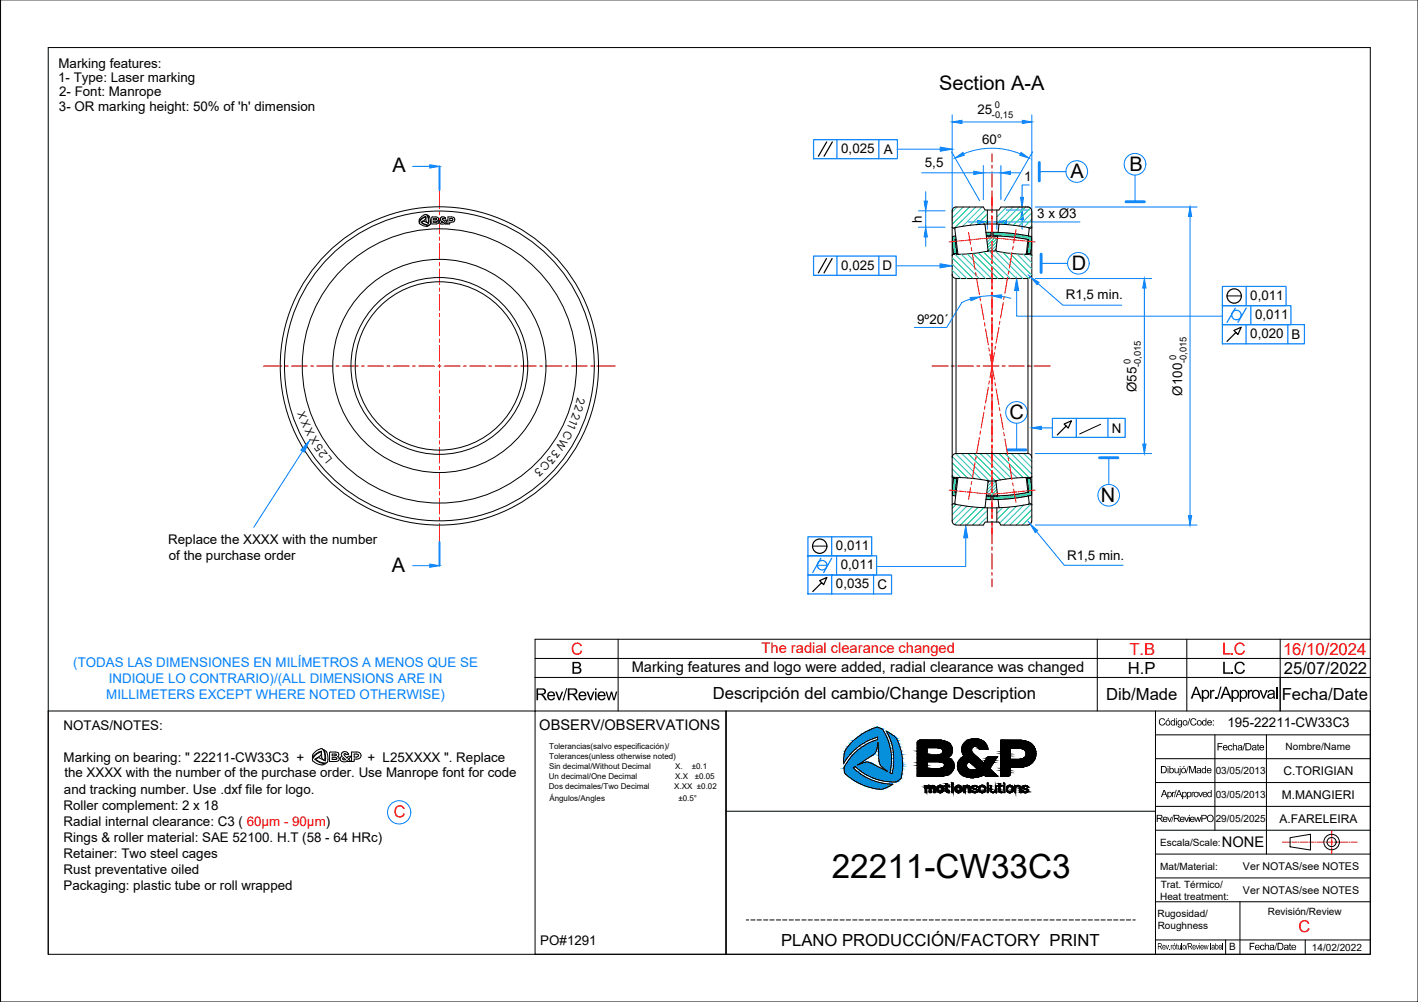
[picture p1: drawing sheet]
<svg xmlns="http://www.w3.org/2000/svg" width="297mm" height="210mm" viewBox="0 0 297 210" stroke-linecap="round" stroke-linejoin="round" font-family="sans-serif">
<defs><g id="words">
<text font-size="7" x="174.2" y="183.8">22211-CW33C3</text>
<g font-size="4.2">
<text x="196.7" y="18.9">Section A-A</text>
<text x="236.6" y="35.8">B</text>
<text x="82.2" y="36">A</text>
<text x="224.3" y="37.3">A</text>
<text x="224.5" y="56.5">D</text>
<text x="211.5" y="87.8">C</text>
<text x="230.6" y="105.1">N</text>
<text x="82.1" y="119.8">A</text>
</g>
<g font-size="3.5" fill="#f00">
<text x="119.6" y="137.1">C</text>
<text x="236.6" y="137.1">T.B</text>
<text x="256" y="137.1">L.C</text>
<text x="268.8" y="137.1">16/10/2024</text>
<text x="82.5" y="171.2">C</text>
<text x="271.9" y="195.3">C</text>
</g>
<g font-size="3.5">
<text x="119.7" y="141.2">B</text>
<text x="236.2" y="141.2">H.P</text>
<text x="256" y="141.2">L.C</text>
<text x="268.9" y="141.2">25/07/2022</text>
<text x="112.1" y="146.7">Rev/Review</text>
<text x="149.3" y="146.5">Descripción del cambio/Change Description</text>
<text x="231.7" y="146.7">Dib/Made</text>
<text x="249.4" y="146.4">Apr./Approval</text>
<text x="268.5" y="146.7">Fecha/Date</text>
<text x="163.6" y="198.2">PLANO PRODUCCIÓN/FACTORY PRINT</text>
</g>
<text font-size="3.1" fill="#f00" x="159.5" y="136.8">The radial clearance changed</text>
<g font-size="3.1">
<text x="132.3" y="140.9">Marking features and logo were added, radial clearance was changed</text>
<text x="113" y="153">OBSERV/OBSERVATIONS</text>
<text x="255.9" y="177.5">NONE</text>
</g>
<g font-size="2.8">
<text x="12.2" y="17.2">1- Type: Laser marking</text>
<text x="12.3" y="14.2">Marking features:</text>
<text x="12.3" y="23.2">3- OR marking height: 50% of 'h' dimension</text>
<text x="12.4" y="20.2">2- Font: Manrope</text>
<text x="204.8" y="23.9">25</text>
<text x="176.2" y="32.1">0,025</text>
<text x="185.1" y="32.2">A</text>
<text x="193.7" y="35">5,5</text>
<text x="205.7" y="30.2">60°</text>
<text x="214.6" y="37.9">1</text>
<text x="193.1" y="46.7" transform="rotate(-90 193.1 46.7)">h</text>
<text x="217.3" y="45.6">3 x Ø3</text>
<text x="176.2" y="56.5">0,025</text>
<text x="184.9" y="56.7">D</text>
<text x="223.3" y="62.7">R1,5 min.</text>
<text x="261.9" y="62.8">0,011</text>
<text x="192.1" y="67.9">9º20´</text>
<text x="261.9" y="70.8">0,020</text>
<text x="262.9" y="66.8">0,011</text>
<text x="270.5" y="71">B</text>
<text x="238.1" y="82.1" transform="rotate(-90 238.1 82.1)">Ø55</text>
<text x="247.6" y="82.9" transform="rotate(-90 247.6 82.9)">Ø100</text>
<text x="232.9" y="90.6">N</text>
<text x="35.2" y="113.9">Replace the XXXX with the number</text>
<text x="35.4" y="117.3">of the purchase order</text>
<text x="175.1" y="115.2">0,011</text>
<text x="176.1" y="119.2">0,011</text>
<text x="223.5" y="117.2">R1,5 min.</text>
<text x="175.1" y="123.2">0,035</text>
<text x="183.8" y="123.4">C</text>
<text x="13.3" y="152.8">NOTAS/NOTES:</text>
<text x="257.1" y="152.3">195-22211-CW33C3</text>
<text x="13.3" y="159.5">Marking on bearing: &quot; 22211-CW33C3 +</text>
<text x="77" y="159.5">+ L25XXXX &quot;. Replace</text>
<text x="13.4" y="166.3">and tracking number. Use .dxf file for logo.</text>
<text x="13.5" y="162.9">the XXXX with the number of the purchase order. Use Manrope font for code</text>
<text x="13.3" y="169.6">Roller complement: 2 x 18</text>
<text x="13.3" y="172.9">Radial internal clearance: C3 ( 60µm - 90µm)</text>
<text x="13.3" y="176.3">Rings &amp; roller material: SAE 52100. H.T (58 - 64 HRc)</text>
<text x="13.3" y="179.7">Retainer: Two steel cages</text>
<text x="13.3" y="183">Rust preventative oiled</text>
<text x="13.3" y="186.4">Packaging: plastic tube or roll wrapped</text>
<text x="113.2" y="197.9">PO#1291</text>
</g>
<g font-size="2.8" fill="#007fff">
<text x="15.4" y="139.6">(TODAS LAS DIMENSIONES EN MILÍMETROS A MENOS QUE SE</text>
<text x="22.8" y="143">INDIQUE LO CONTRARIO)/(ALL DIMENSIONS ARE IN</text>
<text x="22.3" y="146.4">MILLIMETERS EXCEPT WHERE NOTED OTHERWISE)</text>
</g>
<g font-size="2.5">
<text x="268.5" y="167.3">M.MANGIERI</text>
<text x="268.8" y="162.3">C.TORIGIAN</text>
<text x="268" y="172.3">A.FARELEIRA</text>
</g>
<g font-size="2.4">
<text x="121" y="83.2" transform="rotate(104 121 83.2)">2</text>
<text x="64.4" y="87.3" transform="rotate(-109 64.4 87.3)">X</text>
<text x="65.1" y="89.1" transform="rotate(-114 65.1 89.1)">X</text>
<text x="119.5" y="87.7" transform="rotate(114 119.5 87.7)">11</text>
<text x="120.1" y="86.2" transform="rotate(110 120.1 86.2)">2</text>
<text x="120.6" y="84.7" transform="rotate(107 120.6 84.7)">2</text>
<text x="65.9" y="90.8" transform="rotate(-116 65.9 90.8)">X</text>
<text x="66.9" y="92.4" transform="rotate(-120 66.9 92.4)">X</text>
<text x="67.8" y="93.8" transform="rotate(-125 67.8 93.8)">5</text>
<text x="68.8" y="95.1" transform="rotate(-127 68.8 95.1)">2</text>
<text x="115.2" y="95.3" transform="rotate(130 115.2 95.3)">3</text>
<text x="116.1" y="94" transform="rotate(127 116.1 94)">3</text>
<text x="117.5" y="91.8" transform="rotate(122 117.5 91.8)">W</text>
<text x="118.5" y="90" transform="rotate(118 118.5 90)">C</text>
<text x="69.7" y="96.2" transform="rotate(-129 69.7 96.2)">L</text>
<text x="112.8" y="97.9" transform="rotate(136 112.8 97.9)">3</text>
<text x="114.2" y="96.4" transform="rotate(134 114.2 96.4)">C</text>
</g>
<g font-size="2.2">
<text x="260.4" y="182.2">Ver NOTAS/see NOTES</text>
<text x="260.4" y="187.2">Ver NOTAS/see NOTES</text>
</g>
<g font-size="2.1">
<text x="242.9" y="152">d</text>
<text x="242.5" y="162">/dD</text>
<text x="242.9" y="162">e</text>
<text x="255.2" y="157.2">c</text>
<text x="269.3" y="157.2">Nombre/Name</text>
<text x="243.1" y="167">p</text>
<text x="254.7" y="162.2">03/05/2013</text>
<text x="254.7" y="167.2">03/05/2013</text>
<text x="242.1" y="172.2">eP</text>
<text x="242.7" y="172.2">v</text>
<text x="254.7" y="172.2">29/05/2025</text>
<text x="243" y="177.2">Escala/Scale:</text>
<text x="243" y="182.2">Mat/Material:</text>
<text x="243.1" y="185.9">Trat. Térmico/</text>
<text x="243" y="188.4">Heat treatment:</text>
<text x="265.6" y="191.7">Revisión/Review</text>
<text x="242.5" y="192">Rugosidad/</text>
<text x="242.5" y="194.5">Roughness</text>
<text x="257.5" y="199">B</text>
<text x="261.9" y="199">c</text>
<text x="274.8" y="199.2">14/02/2022</text>
</g>
<g font-size="2">
<text x="208.4" y="22.7">0</text>
<text x="207.8" y="24.8">-0,15</text>
<text x="236.8" y="76.3" transform="rotate(-90 236.8 76.3)">0</text>
<text x="239" y="76.8" transform="rotate(-90 239 76.8)">-0,015</text>
<text x="246.4" y="75.5" transform="rotate(-90 246.4 75.5)">0</text>
<text x="248.5" y="76.1" transform="rotate(-90 248.5 76.1)">-0,015</text>
</g>
<text font-size="1.8" x="242.6" y="198.9">v</text>
<g font-size="1.7">
<text x="115" y="161.1">Sin decimal/Without Decimal</text>
<text x="115" y="156.9">Tolerancias(salvo especificación)/</text>
<text x="115" y="159">Tolerances(unless otherwise noted)</text>
<text x="141.5" y="161.1">X.</text>
<text x="144.9" y="161.1">±0.1</text>
<text x="115" y="163.3">Un decimal/One Decimal</text>
<text x="115" y="165.4">Dos decimales/Two Decimal</text>
<text x="115.1" y="167.8">Ángulos/Angles</text>
<text x="141.2" y="165.4">X.XX ±0.02</text>
<text x="141.4" y="163.3">X.X</text>
<text x="142.1" y="167.8">±0.5°</text>
<text x="145.5" y="163.3">±0.05</text>
</g>
</g></defs>
<!-- layer: B1 -->
<g fill="none" stroke="#000" stroke-width=".21">
<path d="M.1 0h296.9v209.9h-296.9zM112.1 137.9h174.9M129.5 133.9v15M229.9 133.9v15M248.6 133.9v15M268.2 133.9v15M287 133.9h-174.9v8M112.1 148.9h174.9v51h-174.9zM112.1 141.9v7h-102v51M112.1 141.9h174.9M152.1 148.9v51M242 158.9h45"/>
<path d="M242 148.9v51M242 153.9h45M254.5 153.9v20M265.3 153.9v25M152.1 169.9h89.9M242 178.9h45M242 173.9h45M242 168.9h45M242 163.9h45M270.2 175.5l4.3-.7v3.3l-4.3-.7zM242 188.9h45M242 183.9h45"/>
<path d="M259.7 188.9v11"/>
<circle cx="278.9" cy="176.4" r="1.63"/>
<circle cx="278.9" cy="176.4" r=".95"/>
</g>
<!-- layer: A1 -->
<g fill="none" stroke="#000" stroke-width=".21">
<path d="M10.1 10h276.9v189.9h-276.9zM88.3 45.4l.8-.5a1.49 1.49 0 0 1 .6 1.9 1.13 1.13 0 0 0 0-1.3l-.1-.4a1.64 1.64 0 0 1 .4 2l-.8-.1-.9-.5-.1 .1 .7 .4 .9 .3a1.78 1.78 0 0 1-2-.5l.5-.8 .9-.6v-.1l-.8 .4-.6 .7 .1-.6zM89.2 45.6a.83 .83 0 0 0 .4 1.1l-.4-.2a.63 .63 0 0 0-.8 0l.7-.6zM90.5 45.5l.2-.1a1.06 1.06 0 0 1 1.2 .5l-.2 .3h.1a.47 .47 0 0 1 0 .6 .47 .47 0 0 1-.6 .1h-.7zM90.8 45.7a.39 .39 0 0 1 .6 .3h-.6zM90.8 46.3a.45 .45 0 0 1 .7 .2l-.7 .1zM92.5 46.4l.4 .2h-.4zM93.2 46.8h.1M93.3 45.8l-.5-.1-.1 .1 .5 .6 .2-.3h.3l-.3 .5 .3 .3-.5-.1M93.3 45.8h.1M93.3 45.8a.51 .51 0 0 0-.6-.4 .51 .51 0 0 0-.3 .7 .48 .48 0 0 0 0 .8l.8-.1M93.8 45.4h.4a.67 .67 0 0 1 .9 .2 .67 .67 0 0 1 0 .8l-.3 .1a.41 .41 0 0 0-.5 0 .41 .41 0 0 0-.2 .4h-.3z"/>
<path d="M94.2 45.8h.6a.37 .37 0 0 1-.2 .4 .37 .37 0 0 1-.4 0zM156.3 192.7h.5M157.3 192.7h.9M158.6 192.7h.9M160 192.7h.9M161.3 192.7h.9M162.6 192.7h.9M163.9 192.7h.9M165.3 192.7h.9M166.6 192.7h.9M168 192.7h.9M169.3 192.7h.9"/>
<path d="M170.6 192.7h.9M171.9 192.7h.9M173.3 192.7h.9M174.6 192.7h.9M176 192.7h.9M177.3 192.7h.9M178.6 192.7h.9M179.9 192.7h.9M181.3 192.7h.9M182.6 192.7h.9M184 192.7h.9M185.3 192.7h.9"/>
<path d="M186.6 192.7h.9M187.9 192.7h.9M189.3 192.7h.9M190.6 192.7h.9M192 192.7h.9M193.3 192.7h.9M194.6 192.7h.9M195.9 192.7h.9M197.3 192.7h.9M198.6 192.7h.9M200 192.7h.9M201.3 192.7h.9"/>
<path d="M202.6 192.7h.9M203.9 192.7h.9M205.3 192.7h.9M206.6 192.7h.9M208 192.7h.9M209.3 192.7h.9M210.6 192.7h.9M211.9 192.7h.9M213.3 192.7h.9M214.6 192.7h.9M216 192.7h.9M217.3 192.7h.9"/>
<path d="M218.6 192.7h.9M219.9 192.7h.9M221.3 192.7h.9M222.6 192.7h.9M224 192.7h.9M225.3 192.7h.9M226.6 192.7h.9M228 192.7h.8M229.3 192.7h.9M230.6 192.7h.9M232 192.7h.9M233.3 192.7h.9"/>
<path d="M234.6 192.7h.9M236 192.7h.8M237.3 192.7h.5"/>
</g>
<!-- layer: F1 -->
<g fill="none" stroke="#f00" stroke-width=".21">
<path d="M268.6 176.4h1.3M270.1 176.4h.2M270.6 176.4h1.1M271.9 176.4h.2M272.4 176.4h1.1M273.7 176.4h.2M274.1 176.4h1.1M275.4 176.4h.3M275.9 176.4h1.1M277.2 176.4h.2M277.7 176.4h1.1M279 174.1v1.1"/>
<path d="M279 175.4v.3M279 175.9v1.1M279 177.2v.2M279 177.6v1.2M279 176.4h.2M279.5 176.4h1.1M280.8 176.4h.2M281.2 176.4h1.1M282.6 176.4h.2M283 176.4h1.3"/>
</g>
<!-- layer: B1 -->
<g fill="#000">
<path d="M122.9 144.9h.3l.5 1.4 .5-1.4h.3l-.6 1.8h-.3zM126.9 144.9h.3l.4 1.4 .4-1.4h.3l.3 1.4 .4-1.4h.3l-.5 1.8h-.3l-.4-1.4-.4 1.4h-.3zM249.2 150.5h.1l-.4 1.5h-.2zM249.4 150.8l.4-.3h.5l.3 .4h-.2l-.1-.2-.2-.1a.56 .56 0 0 0-.6 .8 .56 .56 0 0 0 .9 .2l.2-.1-.3 .4h-.7l-.3-.5zM257.4 156.2l.6-.1 .2 .3h-.2a.35 .35 0 0 0-.6 0 .35 .35 0 0 0 .1 .5l.3 .2 .2-.3h.2l-.3 .4h-.4l-.3-.3zM258.3 155.7h.1v.5l.3-.1 .4 .1v1h-.2v-.7a.27 .27 0 0 0-.3-.3 .27 .27 0 0 0-.2 .4v.6h-.1zM260.7 155.7h.1l-.4 1.5h-.1zM261.4 144.5h.3v.3a.39 .39 0 0 1 .7-.2l-.2 .3a.41 .41 0 0 0-.4 .1 .41 .41 0 0 0-.1 .4v1h-.3zM263.4 155.8l.2-.1v.4h.2l-.2 .1v.8h.2v.2a.25 .25 0 0 1-.3 0 .25 .25 0 0 1-.1-.3v-.7h-.1zM263.8 144.5h.4l.5 1.5 .5-1.5h.3l-.7 1.9h-.2zM244.5 171.1h.2l.3 .9 .3-.9h.2l-.4 1.1h-.2zM245.8 170.7h.1l-.4 1.5h-.2z"/>
<path d="M245.5 165.9l.2 .1 .2-.1h.2l-.4 .3v.8h-.2zM246.3 165.5h.2l-.5 1.5h-.1zM246 160.9h.2v.7a.28 .28 0 0 0 .3 .3 .28 .28 0 0 0 .2-.4v-.6h.2v1.1h-.2v-.2l-.1 .2-.4-.1-.2-.1zM248.9 160.5h.1l-.4 1.5h-.2zM248.1 171.1h.2l.3 .9 .3-.9h.2l-.4 1.1h-.2zM249.1 160.5h.3l.4 1.3 .4-1.3h.3v1.5h-.2v-1.3l-.4 1.3h-.2l-.5-1.3v1.3h-.1zM249.6 165.9l.2 .1 .1-.1h.3l-.1 .2-.3 .1v.8h-.2zM250.2 171.1h.1l.3 .9 .2-.9h.2l.2 .8 .3-.8h.2l-.4 1.1h-.2l-.2-.8-.2 .8h-.2zM251 165.9h.2l.3 .9 .3-.9h.2l-.4 1.1h-.2zM244.2 198h.1l.2 .7 .2-.7h.2l-.3 .9h-.1zM245 198.7l.1 .2zM245.3 198v.1l.3-.1-.2 .2v.7h-.1z"/>
<path d="M246.5 197.7l.1-.1v.4h.1l-.1 .1v.7l.1 .1h-.2zM246.7 198h.2v.5a.21 .21 0 0 0 .2 .3 .21 .21 0 0 0 .2-.3v-.5h.1v.9l-.1-.1-.4 .1zM247.5 197.6h.1v1.3h-.1zM248.7 197.6h.1l-.3 1.3h-.1zM250.5 198h.1l.3 .7 .2-.7h.1l-.3 .9h-.1zM252.2 198h.1l.2 .7 .1-.7h.1l.2 .7 .2-.7h.1l-.3 .9h-.1l-.1-.7-.2 .7h-.1zM253.6 197.6h.1v1.3h-.1zM256.1 197.6h.1v1.3h-.1zM264.1 198l.5-.1 .3 .4-.2-.1a.37 .37 0 0 0-.6 .3 .37 .37 0 0 0 .5 .4l.1-.3 .2 .1a.53 .53 0 0 1-.9 .2 .53 .53 0 0 1 .1-.9zM265 197.5h.1v.5l.2-.1 .5 .1v1h-.1v-.7a.26 .26 0 0 0-.3-.2 .26 .26 0 0 0-.2 .3l-.1 .6h-.1zM267.4 197.5h.1l-.4 1.5h-.1zM270.1 197.7l.2-.2v.4h.2v.2h-.2v.7l.2 .1v.1a.26 .26 0 0 1-.3 0 .26 .26 0 0 1-.1-.3v-.6h-.1z"/>
<path d="M121.3 145.2l.5-.4 .6 .1 .3 .3 .1 .7h-1.3l.1 .4 .4 .2 .3-.1 .2-.3h.3l-.2 .4-.7 .2-.5-.3-.2-.3zM121.7 145.2l-.2 .4h1l-.3-.5z"/>
<path d="M124.7 144.2h.3v.3h-.3zM124.7 144.9h.3v1.8h-.3z"/>
<path d="M125.4 145l.4-.2h.4l.5 .3 .2 .8h-1.4l.1 .3 .4 .3 .4-.1 .1-.3h.3l-.3 .5-.5 .1-.7-.3-.1-.8zM125.8 145.1l-.3 .5h1l-.1-.4z"/>
<path d="M244.1 151.4a.55 .55 0 0 1 1.1 0 .55 .55 0 0 1-1.1 0zM244.5 151.1l-.1 .6a.35 .35 0 0 0 .5 0 .35 .35 0 0 0 .1-.4l-.2-.3zM244.7 150.5h.2l-.4 .3z"/>
<path d="M245.4 150.9l.4-.1 .2 .2v-.5h.2v1.5h-.2v-.2l-.2 .2-.5-.2-.1-.6zM245.5 151.1l-.1 .5 .2 .2a.39 .39 0 0 0 .4-.4 .39 .39 0 0 0-.5-.3z"/>
<path d="M246.4 150.5h.1v.2h-.1zM246.4 150.9h.1v1.1h-.1z"/>
<path d="M246.8 151l.4-.2 .2 .2 .2-.1v1.3l-.2 .2h-.4l-.3-.3 .3 .1a.32 .32 0 0 0 .3 0 .32 .32 0 0 0 .1-.4l-.3 .2-.4-.3zM247 151.1l-.1 .5a.34 .34 0 0 0 .5 .1 .34 .34 0 0 0 0-.5l-.1-.2z"/>
<path d="M247.7 151.4a.55 .55 0 0 1 1.1 0 .55 .55 0 0 1-1.1 0zM248.1 151l-.2 .4a.36 .36 0 0 0 .4 .4 .36 .36 0 0 0 .2-.6l-.1-.2z"/>
<path d="M250.7 151.4a.55 .55 0 0 1 1.1 0 .55 .55 0 0 1-1.1 0zM251 151.1l-.1 .2 .1 .4a.38 .38 0 0 0 .6-.2 .38 .38 0 0 0-.4-.5z"/>
<path d="M251.9 151.1l.3-.3 .3 .2v-.5h.2v1.5h-.2v-.2l-.1 .2-.5-.1-.1-.3zM252.2 151l-.2 .2 .1 .6a.37 .37 0 0 0 .5-.1 .37 .37 0 0 0-.1-.5z"/>
<path d="M252.9 151.1l.4-.3 .4 .2 .2 .5-.8 .1 .3 .3 .5-.2-.1 .2-.2 .1-.5-.1-.2-.2zM253.1 151.1v.2l.5-.1a.31 .31 0 0 0-.2-.2 .31 .31 0 0 0-.3 .1z"/>
<path d="M254.1 150.9h.2v.2h-.2zM254.1 151.8h.2v.2h-.2z"/>
<path d="M256.2 156.3l.4-.2h.3l.3 .6h-.8v.1l.2 .3 .3-.3 .3 .1-.1 .1-.2 .2h-.5l-.3-.4zM256.4 156.3v.2h.5l-.1-.3z"/>
<path d="M258 144.5h.3v.3l.3-.3 .6 .1 .4 .8-.1 .5-.3 .4-.6 .1-.3-.3v.9h-.3zM258.4 144.9l-.1 .4v.5l.2 .3h.5l.2-.4v-.7l-.3-.2z"/>
<path d="M259.7 144.5h.3v.3l.3-.3h.5l.3 .3 .2 .4-.1 .6-.3 .5-.6 .1-.3-.3v.9h-.3zM260.2 144.9l-.2 .4 .2 .7a.64 .64 0 0 0 .7-.2 .64 .64 0 0 0 0-.8l-.3-.2z"/>
<path d="M259.4 156.2l.5-.1 .3 .1 .1 1h-.2l-.1-.2-.2 .2-.5-.1v-.4l.3-.1a.25 .25 0 0 0 .3 0 .25 .25 0 0 0 .1-.3l-.4-.1-.2 .2h-.1zM259.5 156.7a.24 .24 0 0 0 .1 .3 .24 .24 0 0 0 .4 0 .24 .24 0 0 0-.1-.4z"/>
<path d="M260.9 155.7h.7l.4 .2 .2 .7-.3 .5-1 .1zM261.1 155.8v1.2h.6l.2-.4v-.5l-.3-.3z"/>
<path d="M262.4 144.8l.5-.3 .8 .2 .2 .6-.1 .7-.6 .4-.6-.1-.4-.5zM262.7 144.9l-.2 .4 .1 .5 .1 .3h.5l.4-.4v-.7l-.4-.2z"/>
<path d="M262.4 156.1h.5l.2 .1 .2 1h-.3v-.2l-.2 .2-.5-.1a.44 .44 0 0 1 .1-.5 .44 .44 0 0 1 .6-.1 .26 .26 0 0 0-.2-.3 .26 .26 0 0 0-.3 .2h-.2zM262.5 156.7a.27 .27 0 0 0 .2 .4 .27 .27 0 0 0 .3-.4z"/>
<path d="M263.9 156.2l.6-.1 .3 .5v.1l-.8 .1a.3 .3 0 0 0 .3 .3 .3 .3 0 0 0 .3-.3l.2 .1-.2 .3-.6-.1-.2-.2zM264.1 156.3l-.1 .2h.6l-.2-.3z"/>
<path d="M265.8 144.6l.7-.1 .4 .2 .2 1.7h-.3v-.3l-.5 .3-.8-.2v-.6l.4-.3h.5a.3 .3 0 0 0 .3-.4 .3 .3 0 0 0-.4-.1h-.3l-.2 .3-.3-.1zM265.9 145.6a.4 .4 0 0 0 .2 .6 .4 .4 0 0 0 .5-.3h.1a.21 .21 0 0 0 0-.4 .21 .21 0 0 0-.3 .1z"/>
<path d="M244.5 165.9l.2 .1 .5-.1 .3 .4-.2 .6-.2 .1-.4-.1v.5h-.2zM244.8 166l-.1 .4a.33 .33 0 0 0 .4 .4 .33 .33 0 0 0 .2-.5l-.2-.3z"/>
<path d="M245 160.5h.1v.5l.5-.1 .3 .3v.5l-.3 .3-.5-.1-.1 .1zM245.3 161.1l-.1 .6a.38 .38 0 0 0 .6-.2 .38 .38 0 0 0-.3-.5z"/>
<path d="M245.9 170.7h.9l.2 .2v.4l-.3 .2 .5 .7h-.2l-.5-.7h-.4v.7h-.2zM246.1 170.9v.4h.4a.24 .24 0 0 0 .4-.2 .24 .24 0 0 0-.3-.2z"/>
<path d="M246.9 165.5h.2l.6 1.5h-.2l-.2-.5h-.6l-.2 .5h-.2zM247 165.6l-.3 .8h.5z"/>
<path d="M247.1 160.5h.2v.2h-.2zM247.1 160.9h.2v1.2a.29 .29 0 0 1-.1 .3 .29 .29 0 0 1-.3 0l.2-.3z"/>
<path d="M247.4 161.4a.55 .55 0 0 1 1.1 0 .55 .55 0 0 1-1.1 0zM247.6 161.2v.4l.2 .3 .4-.2v-.5a.3 .3 0 0 0-.3-.2 .3 .3 0 0 0-.3 .2zM248 160.5h.2l-.4 .3z"/>
<path d="M247.6 165.9l.2 .1 .2-.1 .4 .1 .2 .4-.3 .6-.5-.1v.5h-.2zM248 166l-.2 .3v.3a.34 .34 0 0 0 .6 .1 .34 .34 0 0 0 0-.5z"/>
<path d="M247.2 171.3l.6-.2 .3 .4v.2l-.8 .1a.3 .3 0 0 0 .3 .3 .3 .3 0 0 0 .3-.3l.2 .1-.1 .2h-.7l-.2-.3zM247.4 171.3l-.1 .2h.6a.32 .32 0 0 0-.1-.2 .32 .32 0 0 0-.4 0z"/>
<path d="M248.6 165.9l.2 .1 .3-.1a.54 .54 0 0 1 .5 .6 .54 .54 0 0 1-.8 .4v.5h-.2zM248.9 166l-.1 .6a.34 .34 0 0 0 .5 .1 .34 .34 0 0 0 0-.5l-.1-.2z"/>
<path d="M249 170.7h.2v.2h-.2zM249 171.1h.2v1.1h-.2z"/>
<path d="M250 166.4a.55 .55 0 0 1 1.1 0 .55 .55 0 0 1-1.1 0zM250.3 166.4a.36 .36 0 0 0 .7 0 .36 .36 0 0 0-.7 0z"/>
<path d="M249.3 171.3l.6-.2 .3 .2 .1 .4h-.8l.1 .3a.27 .27 0 0 0 .3 .1 .27 .27 0 0 0 .1-.3l.3 .1-.2 .2h-.6l-.3-.3zM249.6 171.3l-.1 .2h.5l-.1-.2z"/>
<path d="M250.7 161l.7-.1 .2 .2 .1 .9-.3-.1-.4 .1a.35 .35 0 0 1-.3-.5 .35 .35 0 0 1 .5-.2 .22 .22 0 0 0 0-.3 .22 .22 0 0 0-.3 .1l-.2 .1zM250.9 161.5a.25 .25 0 0 0 .3 .4 .25 .25 0 0 0 .2-.4z"/>
<path d="M251.7 170.7h.8l.3 .3-.2 .5-.7 .1v.6h-.2zM251.9 170.9v.5h.4a.28 .28 0 0 0 .3-.3 .28 .28 0 0 0-.3-.2z"/>
<path d="M251.8 161.1l.2-.2 .5 .1v-.5h.1v1.5l-.1-.1-.5 .1-.2-.2zM252 161.1l-.1 .4a.32 .32 0 0 0 .5 .3 .32 .32 0 0 0 .1-.5l-.2-.3z"/>
<path d="M252 166.1l.3-.2h.4l.2 .5-.8 .2 .2 .2 .6-.2-.1 .3-.6 .1-.3-.4zM252.3 166l-.2 .3h.6l-.1-.2z"/>
<path d="M252.8 171.4a.75 .75 0 0 1 1.5 0 .75 .75 0 0 1-1.5 0zM253.2 170.9l-.2 .4 .1 .5 .2 .2h.5l.2-.3-.1-.7-.3-.2z"/>
<path d="M252.9 161.1l.6-.2 .3 .3v.3h-.8l.1 .3a.26 .26 0 0 0 .3 .1 .26 .26 0 0 0 .2-.3l.2 .1-.3 .3-.5-.1-.2-.2zM253.1 161.1l-.1 .2 .6-.1a.29 .29 0 0 0-.3-.2 .29 .29 0 0 0-.2 .1z"/>
<path d="M253 166l.2-.1 .4 .1v-.5h.2v1.5l-.2-.2-.2 .2-.4-.1-.1-.3zM253.2 166l-.1 .6a.33 .33 0 0 0 .5 .1 .33 .33 0 0 0 0-.5z"/>
<path d="M243.5 198.1l.4-.2 .3 .4v.2h-.6a.22 .22 0 0 0 .2 .3 .22 .22 0 0 0 .2-.2h.2l-.2 .3h-.4l-.1-.2zM243.7 198.1l-.1 .2h.4l-.1-.2z"/>
<path d="M245.7 198.1l.2-.2 .4 .2v.5l-.1 .3h-.3l-.2-.1zM245.9 198.1l-.1 .3a.27 .27 0 0 0 .1 .4 .27 .27 0 0 0 .3-.1 .27 .27 0 0 0 0-.4l-.1-.2zM246 197.6h.2l-.3 .2z"/>
<path d="M247.8 198h.4l.2 .5a.38 .38 0 0 1-.5 .4 .38 .38 0 0 1-.2-.6zM247.9 198.1v.5a.21 .21 0 0 0 .3 .2 .21 .21 0 0 0 .1-.4l-.1-.3z"/>
<path d="M248.9 197.6h.5l.3 .2v.2l-.3 .3 .4 .6h-.2l-.4-.6h-.2v.6h-.1zM249 197.8v.4h.3a.21 .21 0 0 0 .2-.2 .21 .21 0 0 0-.2-.2z"/>
<path d="M249.9 198l.3-.1 .3 .3v.3h-.6l.1 .1a.19 .19 0 0 0 .2 .2 .19 .19 0 0 0 .1-.2l.2 .1-.3 .2-.3-.1zM250 198.1l-.1 .2h.4v-.2z"/>
<path d="M251.2 197.6h.2v.2h-.2zM251.2 198h.2v.9h-.2z"/>
<path d="M251.6 198h.4l.2 .3v.2h-.6a.22 .22 0 0 0 .1 .3 .22 .22 0 0 0 .3-.2h.2l-.2 .3-.5-.1-.1-.5zM251.7 198.1l-.1 .2h.4l-.1-.2z"/>
<path d="M253.9 198l.2-.1 .3 .1 .1 .9h-.3a.3 .3 0 0 1-.4-.3 .3 .3 0 0 1 .4-.3h.1a.17 .17 0 0 0-.2-.2 .17 .17 0 0 0-.2 .2zM254 198.5a.18 .18 0 0 0 .1 .3 .18 .18 0 0 0 .2-.2v-.2z"/>
<path d="M254.6 197.6h.1v.4l.3-.1 .2 .3v.4l-.2 .3-.3-.1-.1 .1zM254.7 198.1v.2a.27 .27 0 0 0 0 .4 .27 .27 0 0 0 .4 0 .27 .27 0 0 0 0-.4l-.1-.2z"/>
<path d="M255.3 198.1h.1a.36 .36 0 0 1 .4-.1 .36 .36 0 0 1 .2 .5h-.6a.22 .22 0 0 0 .2 .3 .22 .22 0 0 0 .2-.2h.2l-.2 .3h-.4l-.1-.4zM255.5 198.1l-.1 .2h.4l-.1-.2z"/>
<path d="M263.1 198l.5-.1 .2 .3v.3l-.7 .1a.3 .3 0 0 0 .2 .3 .3 .3 0 0 0 .4-.2l.1 .1-.2 .2h-.4l-.3-.2v-.5zM263.2 198.1l-.2 .3h.7l-.1-.3z"/>
<path d="M266.1 198l.6-.1 .2 .2 .1 .9-.3-.1-.4 .1a.35 .35 0 0 1-.3-.4 .35 .35 0 0 1 .5-.2 .21 .21 0 0 0 .1-.4 .21 .21 0 0 0-.3 .1l-.3 .2zM266.2 198.6a.26 .26 0 0 0 .3 .3 .26 .26 0 0 0 .2-.4z"/>
<path d="M267.6 197.5h.9l.3 .3v.7l-.2 .4-1 .1zM267.8 197.7v1.2l.6-.1 .2-.2v-.7l-.2-.2z"/>
<path d="M269.1 198l.6-.1 .2 .2v.9l-.2-.1-.3 .1a.35 .35 0 0 1-.4-.4 .35 .35 0 0 1 .5-.2 .22 .22 0 0 0 .1-.4 .22 .22 0 0 0-.4 .2l-.2 .1zM269.2 198.6a.26 .26 0 0 0 .3 .3 .26 .26 0 0 0 .1-.4z"/>
<path d="M270.6 198.1l.6-.2 .3 .4v.2l-.8 .1a.3 .3 0 0 0 .2 .3 .3 .3 0 0 0 .4-.2h.2l-.1 .2-.4 .1a.61 .61 0 0 1-.4-.9zM270.8 198.1l-.1 .3 .6-.1a.31 .31 0 0 0-.2-.2 .31 .31 0 0 0-.3 0z"/>
</g>
<path d="M267.4 143.9v2.5" fill="none" stroke="#000" stroke-width=".3"/>
<!-- layer: 02 -->
<g fill="none" stroke="#000" stroke-width=".21">
<path d="M200.3 58.3v36.7M215.3 58.3v36.7M257.1 62h2.9M230.6 88.9l-4.4 2M170.3 114.4h2.9M242 196.9h45M256.7 196.9v3M273.4 196.9v3"/>
<circle cx="92" cy="76.7" r="32.5"/>
<circle cx="92" cy="76.7" r="18.5"/>
</g>
<!-- layer: 0 -->
<g fill="#000" stroke="#000" stroke-width=".21">
<path d="M196.8 156.7h2.7zM203.8 154.8h.7zM198.5 166h.4zM198.5 166h.2zM198.7 165.7h.2zM200.6 166h.2zM200.6 166h.4zM203.1 162.9h1.3zM203.6 165.7h.2zM204.6 164.9h.2zM206.5 162.6h2.5zM207.8 166h.4z"/>
<path d="M209.7 165.9h.2zM209.6 166h.3zM213.2 164.5h.1zM214.2 165.7h.2zM214.6 166h.2zM214.6 166h.4zM215.2 164.9h.2z"/>
<path d="M192.1 156.6l2.1 .1zM192.1 156.6l2.1 .1zM192.1 156.7h2.1zM192.1 156.7h2.1z"/>
<path d="M192.1 156.7l2.1 .2v-.2zM192.1 156.7l2.1 .2h-2.1z"/>
<path d="M192.1 156.9l2.1 .3v-.3zM192.1 156.9l2.1 .3h-2.1z"/>
<path d="M192.1 157.2l2.1 .2v-.2zM192.1 157.2l2.1 .2h-2.1z"/>
<path d="M192.1 157.4l2.1 .4v-.4zM192.1 157.4l2.1 .4h-2.1z"/>
<path d="M192.1 157.8l2.1 .1zM192.1 157.8l2.1 .1z"/>
<path d="M192.1 157.9l2.1 .1v-.1zM192.1 157.9l2.1 .1h-2.1z"/>
<path d="M192.1 158l2.1 .1zM192.1 158l2.1 .1z"/>
<path d="M192.1 159.6l2.1 .1zM192.1 159.6l2.1 .1z"/>
<path d="M192.1 159.7l2.1 .1v-.1zM192.1 159.7l2.1 .1h-2.1z"/>
<path d="M192.1 159.8l2.1 .5v-.5zM192.1 159.8l2.1 .5h-2.1z"/>
<path d="M192.7 155.1h4.6zM192.5 155.1h4.8z"/>
<path d="M192.5 155.1h4.8zM192.5 155.1h4.8z"/>
<path d="M192.5 155.1l5.4 .1zM192.3 155.2h5.6z"/>
<path d="M192.3 155.2h5.6zM192.3 155.2h5.6z"/>
<path d="M192.3 155.2l6.1 .2-.5-.2zM192.3 155.2l6.1 .2h-6.2z"/>
<path d="M192.2 155.4h6.2zM192.2 155.4h6.2z"/>
<path d="M192.2 155.4l6.5 .2-.3-.2zM192.2 155.4l6.5 .2h-6.6z"/>
<path d="M192.1 158.7l6.7 .1zM192.1 158.7l6.7 .1z"/>
<path d="M192.1 155.6h6.6zM192.1 155.6h6.6z"/>
<path d="M192.1 155.6l6.7 .1zM192.1 155.6l6.7 .1z"/>
<path d="M192.1 158.6l6.4 .1 .2-.1zM192.1 158.6l6.4 .1h-6.4z"/>
<path d="M192.1 158.8l7 .1-.3-.1zM192.1 158.8l7 .1h-7z"/>
<path d="M192.1 155.7l7 .2-.3-.2zM192.1 155.7l7 .2h-7z"/>
<path d="M192.1 158.4l6.6 .2 .3-.2zM192.1 158.4l6.6 .2h-6.6z"/>
<path d="M192.1 155.9h7zM192.1 155.9h7z"/>
<path d="M192.1 155.9l7.2 .4-.2-.4zM192.1 155.9l7.2 .4h-7.2z"/>
<path d="M192.1 158.9l7.2 .2-.2-.2zM192.1 158.9l7.2 .2h-7.2z"/>
<path d="M192.1 158.1l6.9 .3 .2-.3zM192.1 158.1l6.9 .3h-6.9z"/>
<path d="M197.1 158h2.2zM196.9 158h2.4z"/>
<path d="M196.9 158l2.4 .1zM196.6 158.1h2.7z"/>
<path d="M196.6 158.1h2.7zM196.4 158.1h2.8z"/>
<path d="M192.1 156.3h7.2zM192.1 156.3h7.2z"/>
<path d="M192.1 156.3l7.4 .3-.2-.3zM192.1 156.3l7.4 .3h-7.4z"/>
<path d="M197.3 157.9l2 .1v-.1zM197.1 158l.2-.1 2 .1z"/>
<path d="M192.1 159.1h7.2zM192.1 159.1h7.2z"/>
<path d="M192.1 159.1l7.4 .2-.2-.2zM192.1 159.1l7.4 .2h-7.4z"/>
<path d="M197.4 157.7l1.9 .2 .1-.2zM197.4 157.7l1.9 .2h-2z"/>
<path d="M196.4 156.6h3.1zM196.4 156.6h3.1z"/>
<path d="M196.6 156.6l2.9 .1zM196.6 156.6l2.9 .1zM196.8 156.7h2.7z"/>
<path d="M196.9 156.7l2.6 .1zM196.9 156.7l2.6 .1z"/>
<path d="M197.1 156.8l2.4 .1zM197.1 156.8l2.4 .1z"/>
<path d="M197.3 156.9h2.2zM197.3 156.9h2.2z"/>
<path d="M197.5 157.6l2 .1zM197.5 157.6l2 .1z"/>
<path d="M197.4 157.7h2.1zM197.4 157.7h2z"/>
<path d="M197.4 156.9l2.1 .2v-.2zM197.4 156.9l2.1 .2h-2z"/>
<path d="M197.5 157.1l2 .1zM197.5 157.1l2 .1z"/>
<path d="M197.5 157.2l2 .1v-.1zM197.5 157.2l2 .1h-1.9z"/>
<path d="M197.6 157.3l1.9 .3v-.3zM197.6 157.3l1.9 .3h-2z"/>
<path d="M192.1 159.3l7.6 .3-.2-.3zM192.1 159.3l7.6 .3h-7.6z"/>
<path d="M196.7 159.6l3 .1zM196.7 159.6l3 .1z"/>
<path d="M197.2 159.7h2.6zM197.2 159.7h2.6z"/>
<path d="M197.4 159.7l2.4 .1zM197.4 159.7l2.4 .1z"/>
<path d="M197.6 159.8l2.2 .1v-.1zM197.6 159.8l2.2 .1h-2.1z"/>
<path d="M197.7 159.9l2.1 .1v-.1zM197.7 159.9l2.1 .1h-2z"/>
<path d="M200.6 159.9l1.9 .2 .1-.2zM200.6 159.9l1.9 .2h-1.9z"/>
<path d="M200.6 159.8h2.1zM200.6 159.8l2 .1z"/>
<path d="M200.7 159.7l2 .1 .1-.1zM200.7 159.7l2 .1h-2.1z"/>
<path d="M200.8 159.5l2.2 .1zM200.8 159.5l2.2 .1z"/>
<path d="M200.8 159.6l2 .1 .2-.1zM200.8 159.6l2 .1h-2.1z"/>
<path d="M203.4 159.8h2.6zM203.4 159.8h2.6z"/>
<path d="M201.5 157.1l2.1 .3-.1-.3zM201.5 157.1l2.1 .3h-2.1z"/>
<path d="M201.5 157h2zM201.5 157l2 .1z"/>
<path d="M201.5 156.8l2 .2 .1-.2zM201.5 156.8l2 .2h-2z"/>
<path d="M201.5 157.4h2.1zM201.5 157.4h2.1z"/>
<path d="M201.5 157.4l2.2 .3-.1-.3zM201.5 157.4l2.2 .3h-2.1z"/>
<path d="M201.5 156.7h2.1zM201.5 156.7l2.1 .1z"/>
<path d="M201.5 156.5l2.1 .2 .1-.2zM201.5 156.5l2.1 .2h-2.1z"/>
<path d="M201.6 157.7h2.2zM201.6 157.7h2.2z"/>
<path d="M201.6 157.7l2.3 .2-.1-.2zM201.6 157.7l2.3 .2h-2.2z"/>
<path d="M201.5 156.4h2.4zM201.5 156.4l2.2 .1z"/>
<path d="M201.7 157.9l2.4 .1-.2-.1zM201.7 157.9l2.4 .1h-2.4z"/>
<path d="M201.6 156.4h2.4zM201.5 156.4h2.4z"/>
<path d="M201.7 158l2.4 .1zM201.7 158l2.4 .1z"/>
<path d="M201.7 158.1l2.7 .2-.3-.2zM201.7 158.1l2.7 .2h-2.5z"/>
<path d="M201.6 156.4h2.7zM201.6 156.4h2.4z"/>
<path d="M201.9 158.3l2.6 .1zM201.9 158.3l2.6 .1z"/>
<path d="M202 158.4l2.7 .2-.2-.2zM201.6 158.6l.4-.2 2.7 .2z"/>
<path d="M203.8 154.8h1zM203.7 154.8h1.1z"/>
<path d="M201.6 158.6l3.2 .1zM201.6 158.6l3.2 .1h-3.3z"/>
<path d="M201.5 158.7l3.4 .1zM201.4 158.8h3.5z"/>
<path d="M203.7 154.8h1.2zM203.4 154.8h1.5z"/>
<path d="M201.4 158.8h3.5zM201.4 158.8h3.5z"/>
<path d="M201.4 158.8l3.7 .2-.2-.2zM201.4 158.8l3.7 .2h-3.9z"/>
<path d="M203.4 154.8l1.9 .1zM203.1 154.9h2.2z"/>
<path d="M201.2 159l4.1 .2-.2-.2zM201.2 159l4.1 .2h-4.4z"/>
<path d="M203.1 154.9h2.2zM203.1 154.9h2.2z"/>
<path d="M203.1 154.9l2.5 .1-.3-.1zM202.8 155l.3-.1 2.5 .1z"/>
<path d="M200.9 159.2h4.5zM200.9 159.2h4.5z"/>
<path d="M200.9 159.2l4.7 .3-.2-.3zM200.9 159.2l4.7 .3h-4.8z"/>
<path d="M202.8 155l3 .1zM202.6 155.1h3.2z"/>
<path d="M200.8 159.5h4.8zM200.8 159.5h4.8z"/>
<path d="M200.8 159.5h4.9zM200.8 159.5h4.9z"/>
<path d="M203 159.5l2.7 .1zM203 159.5l2.7 .1z"/>
<path d="M203.1 159.6h2.7zM203.1 159.6h2.7z"/>
<path d="M202.6 155.1l3.3 .1zM202.5 155.2h3.4z"/>
<path d="M203.1 159.6l2.7 .1zM203.1 159.6l2.7 .1z"/>
<path d="M203.2 159.7l2.7 .1-.1-.1zM203.2 159.7l2.7 .1h-2.6z"/>
<path d="M202.5 155.2l3.6 .2-.2-.2zM202.2 155.4l.3-.2 3.6 .2zM202.2 155.4h3.9zM202.2 155.4h3.9z"/>
<path d="M203.3 159.8h2.7zM203.3 159.8h2.7z"/>
<path d="M203.4 159.8l2.6 .1zM203.4 159.8l2.6 .1z"/>
<path d="M202.2 155.4l4.2 .2-.3-.2zM202.2 155.4l4.2 .2h-4.4z"/>
<path d="M202 155.6l4.4 .1zM202 155.6l4.4 .1h-4.5z"/>
<path d="M201.9 155.7l4.6 .2-.1-.2zM201.9 155.7l4.6 .2h-4.7z"/>
<path d="M201.8 155.9l4.9 .2-.2-.2zM201.8 155.9l4.9 .2h-5z"/>
<path d="M201.7 156.1h5zM201.7 156.1h5z"/>
<path d="M201.7 156.1l5.1 .3-.1-.3zM201.7 156.1l5.1 .3h-5.2z"/>
<path d="M204.3 156.4h2.5zM204.3 156.4h2.5z"/>
<path d="M204.6 156.4h2.2zM204.6 156.4h2.2z"/>
<path d="M204.6 156.4l2.2 .1v-.1zM204.6 156.4l2.2 .1h-2z"/>
<path d="M204.8 156.5l2.1 .1zM204.8 156.5l2.1 .1z"/>
<path d="M204.9 156.6l2 .1v-.1zM204.9 156.6l2 .1h-1.9z"/>
<path d="M205 156.7l2 .2-.1-.2zM205 156.7l2 .2h-1.8z"/>
<path d="M205.2 156.9h1.8zM205.2 156.9h1.8z"/>
<path d="M205.3 156.9l1.7 .1zM205.3 156.9l1.7 .1z"/>
<path d="M203.4 159.9l4.6 .1 .1-.1zM203.4 159.9l4.6 .1h-4.4z"/>
<path d="M206.1 159.8h2zM206.1 159.8l2 .1z"/>
<path d="M206.1 159.7h2zM206.1 159.7l2 .1z"/>
<path d="M206.1 159.7h2.1zM206.1 159.7h2z"/>
<path d="M206.4 159.3l1.8 .4 .2-.4zM206.4 159.3l1.8 .4h-2.1z"/>
<path d="M206.7 158.9l1.7 .4 .2-.4zM206.7 158.9l1.7 .4h-2zM206.4 159.3h2zM206.4 159.3h2z"/>
<path d="M206.7 158.9h2zM206.7 158.9h1.9z"/>
<path d="M206.7 158.8h2zM206.7 158.8l2 .1h-2z"/>
<path d="M206.8 158.8h2zM206.7 158.8h2.1z"/>
<path d="M206.7 158.8h2.1zM206.7 158.8h2z"/>
<path d="M206.9 158.6l1.9 .2 .1-.2zM206.9 158.6l1.9 .2h-2z"/>
<path d="M207.1 158.6h1.8zM207 158.6h1.9z"/>
<path d="M207 158.6h1.9zM207 158.6h1.9z"/>
<path d="M207.2 158.5h1.7zM207.1 158.6h1.8z"/>
<path d="M209.6 156.8h2.1zM209.6 156.8h2.1zM209.6 156.8h2.1zM209.6 156.8h2.1z"/>
<path d="M209.6 156.8l2.1 .1zM209.6 156.8l2.1 .1z"/>
<path d="M209.6 156.9l2.1 .2v-.2zM209.6 156.9l2.1 .2h-2.1z"/>
<path d="M209.6 157.1l2.1 .4v-.4zM209.6 157.1l2.1 .4h-2.1z"/>
<path d="M209.6 157.5h2.1zM209.6 157.5h2.1z"/>
<path d="M209.6 157.5l2.1 .4v-.4zM209.6 157.5l2.1 .4h-2.1z"/>
<path d="M209.6 157.9l2.1 .4v-.4zM209.6 157.9l2.1 .4h-2.1z"/>
<path d="M209.6 158.3l2.1 .4v-.4zM209.6 158.3l2.1 .4h-2.1z"/>
<path d="M209.6 158.7l2.1 .1v-.1zM209.6 158.7l2.1 .1h-2.1z"/>
<path d="M209.6 158.8l2.1 .2v-.2zM209.6 158.8l2.1 .2h-2.1z"/>
<path d="M209.6 159h2.1zM209.6 159h2.1z"/>
<path d="M209.6 159l2.1 .1zM209.6 159l2.1 .1z"/>
<path d="M209.6 155.1h4.4zM209.6 155.1h4.4z"/>
<path d="M209.6 155.1l4.9 .1zM209.6 155.1l4.9 .1z"/>
<path d="M209.6 155.2h4.9zM209.6 155.2h4.9z"/>
<path d="M209.6 155.2l5.4 .1zM209.6 155.2l5.4 .1z"/>
<path d="M209.6 155.3l5.7 .1-.3-.1zM209.6 155.3l5.7 .1h-5.7z"/>
<path d="M209.6 155.4h5.8zM209.6 155.4h5.8z"/>
<path d="M209.6 155.4l6.2 .2-.4-.2zM209.6 155.4l6.2 .2h-6.2z"/>
<path d="M209.6 155.6l6.4 .2-.2-.2zM209.6 155.6l6.4 .2h-6.4z"/>
<path d="M209.6 155.8h6.5zM209.6 155.8h6.5z"/>
<path d="M209.6 159.9l6.1 .3 .4-.3zM209.6 159.9l6.1 .3h-6.1z"/>
<path d="M209.6 155.8l6.8 .3-.3-.3zM209.6 155.8l6.8 .3h-6.8z"/>
<path d="M209.6 159.7l6.5 .2 .2-.2zM209.6 159.7l6.5 .2h-6.5z"/>
<path d="M209.6 156.1l6.9 .1-.1-.1zM209.6 156.1l6.9 .1h-6.9z"/>
<path d="M209.6 156.2l7 .2-.1-.2zM209.6 156.2l7 .2h-7z"/>
<path d="M209.6 159.4l6.7 .3 .3-.3zM209.6 159.4l6.7 .3h-6.7z"/>
<path d="M209.6 156.4l7.1 .2-.1-.2zM209.6 156.4l7.1 .2h-7.1z"/>
<path d="M209.6 156.6l7.2 .2-.1-.2zM209.6 156.6l7.2 .2h-7.2z"/>
<path d="M209.6 159.1l7 .3 .1-.3zM209.6 159.1l7 .3h-7z"/>
<path d="M213.8 159l2.9 .1zM213.5 159.1h3.2z"/>
<path d="M209.6 159.1h7.1zM209.6 159.1h7.1z"/>
<path d="M213.5 156.8h3.3zM213.5 156.8h3.3z"/>
<path d="M213.8 156.8l3 .1zM213.8 156.8l3 .1z"/>
<path d="M214.1 159h2.7zM213.8 159h2.9z"/>
<path d="M214.1 156.9h2.8zM214.1 156.9h2.8zM214.4 156.9h2.5zM214.4 156.9h2.5z"/>
<path d="M214.4 158.8l2.4 .2v-.2zM214.1 159l.3-.2 2.4 .2z"/>
<path d="M214.4 156.9l2.5 .2v-.2zM214.4 156.9l2.5 .2h-2.3z"/>
<path d="M214.6 158.7l2.3 .1zM214.5 158.8h2.4z"/>
<path d="M214.5 158.8h2.4zM214.4 158.8h2.4z"/>
<path d="M214.6 157.1l2.3 .2v-.2zM214.6 157.1l2.3 .2h-2.1z"/>
<path d="M214.8 157.3l2.2 .1zM214.8 157.3l2.2 .1z"/>
<path d="M214.8 158.5l2.1 .2v-.2zM214.8 158.5l2.1 .2h-2.3z"/>
<path d="M214.8 157.4l2.2 .2v-.2zM214.8 157.4l2.2 .2h-2.1z"/>
<path d="M214.9 157.6l2.1 .3v-.3zM214.9 157.6l2.1 .3h-2zM215 157.9h2zM215 157.9h2z"/>
<path d="M214.9 158.1l2.1 .2v-.2zM214.9 158.1l2.1 .2h-2.2z"/>
<path d="M214.8 158.3l2.1 .2 .1-.2zM214.8 158.3l2.1 .2h-2.1z"/>
<path d="M215 157.9l2 .2v-.2zM215 157.9l2 .2h-2.1z"/>
<path d="M193.8 164.7h1.1zM193.8 164.7h1.1z"/>
<path d="M193.8 164.6l.3 .1v-.1zM193.8 164.6l.3 .1h-.3z"/>
<path d="M193.8 164.7h.3zM193.8 164.7h.3z"/>
<path d="M193.8 165l.3 .1v-.1zM193.8 165l.3 .1h-.3z"/>
<path d="M193.8 165.1l.3 .9v-.9zM193.8 165.1l.3 .9h-.3z"/>
<path d="M192.1 160.3l2.1 .1zM192.1 160.3l2.1 .1z"/>
<path d="M192.1 160.4l2.1 .4v-.4zM192.1 160.4l2.1 .4h-2.1z"/>
<path d="M192.1 160.8l2.1 .1v-.1zM192.1 160.8l2.1 .1h-2.1z"/>
<path d="M192.1 160.9l2.1 .1zM192.1 160.9l2.1 .1z"/>
<path d="M192.1 161h2.1zM192.1 161h2.1z"/>
<path d="M193.8 164.9h.4zM193.8 164.9l.3 .1z"/>
<path d="M193.8 164.8h.5zM193.8 164.8h.6z"/>
<path d="M193.8 164.8h.5zM193.8 164.8l.4 .1z"/>
<path d="M194.5 164.5h.2zM194.4 164.5h.3z"/>
<path d="M194.4 164.5l.4 .1zM194.3 164.6h.5z"/>
<path d="M194.7 165.2h.3zM194.7 165.2h.3z"/>
<path d="M194.7 165.6h.3zM194.7 165.6h.3z"/>
<path d="M194.7 165.9h.3zM194.7 165.9h.3z"/>
<path d="M194.7 166h.3zM194.7 166h.3z"/>
<path d="M194.3 164.6h.5zM194.3 164.6h.5z"/>
<path d="M194.3 164.6l.6 .1zM194.1 164.7h.8z"/>
<path d="M194.1 164.7h.8zM194.1 164.7h.8z"/>
<path d="M193.8 164.7h1.1zM193.8 164.7h1.1z"/>
<path d="M194.9 164.7h.9zM194.9 164.7h.9z"/>
<path d="M194.7 165.1l.3 .1zM194.7 165.1l.3 .1zM194.7 165.2h.3zM194.7 165.2h.3z"/>
<path d="M194.7 165.2h.3zM194.7 165.2h.3z"/>
<path d="M194.7 165.2l.3 .1zM194.7 165.2l.3 .1z"/>
<path d="M194.7 165.3l.3 .3v-.3zM194.7 165.3l.3 .3h-.3z"/>
<path d="M194.7 165.6l.3 .3v-.3zM194.7 165.6l.3 .3h-.3z"/>
<path d="M194.7 165.9l.3 .1v-.1zM194.7 165.9l.3 .1h-.3z"/>
<path d="M194.7 166h.3zM194.7 166h.3z"/>
<path d="M194.6 164.9l.5 .1zM194.6 164.9l.5 .1z"/>
<path d="M194.7 165l.3 .1 .1-.1zM194.7 165l.3 .1h-.3z"/>
<path d="M194.6 164.9h.5zM194.6 164.9h.5z"/>
<path d="M194.5 164.9h.6zM194.5 164.9h.6z"/>
<path d="M194.5 164.8h.7zM194.5 164.8l.6 .1z"/>
<path d="M194.4 164.8h.9zM194.4 164.8h.8z"/>
<path d="M195.4 164.8h.5zM195.4 164.8h.5z"/>
<path d="M195.6 165.9h.3zM195.6 165.9h.3z"/>
<path d="M195.6 166h.3zM195.6 166h.3z"/>
<path d="M195.4 164.5l.2 .1zM195.2 164.6h.4z"/>
<path d="M195.2 164.6h.5zM195.1 164.6h.6z"/>
<path d="M195.1 164.6h.7zM195.1 164.6h.7h-.7z"/>
<path d="M195.1 164.6l.7 .1zM194.9 164.7h.9z"/>
<path d="M193.8 164.7l2.1 .1zM193.8 164.7l2.1 .1z"/>
<path d="M195.3 164.8h.6zM195.3 164.8h.6z"/>
<path d="M195.4 164.8l.5 .1zM195.4 164.8l.5 .1z"/>
<path d="M195.5 164.9l.4 .1zM195.5 164.9l.4 .1z"/>
<path d="M195.6 165h.3zM195.6 165h.3z"/>
<path d="M195.6 165l.3 .1zM195.6 165l.3 .1z"/>
<path d="M195.6 165.1h.3zM195.6 165.1h.3z"/>
<path d="M195.6 165.1l.3 .1zM195.6 165.1l.3 .1z"/>
<path d="M195.6 165.2h.3zM195.6 165.2h.3z"/>
<path d="M195.6 165.2l.3 .1zM195.6 165.2l.3 .1z"/>
<path d="M195.6 165.3l.3 .2v-.2zM195.6 165.3l.3 .2h-.3z"/>
<path d="M195.6 165.5l.3 .1zM195.6 165.5l.3 .1z"/>
<path d="M195.6 165.6l.3 .3v-.3zM195.6 165.6l.3 .3h-.3z"/>
<path d="M195.6 165.9l.3 .1v-.1zM195.6 165.9l.3 .1h-.3z"/>
<path d="M195.6 166h.3zM195.6 166h.3z"/>
<path d="M196.2 165.5h.4zM196.2 165.5h.4z"/>
<path d="M196.4 164.8h.6zM196.4 164.8h.6z"/>
<path d="M196.4 164.7h1.1zM196.4 164.7h1.1z"/>
<path d="M196.4 165.8h1.1zM196.4 165.8h1.1z"/>
<path d="M196.6 164.6h.7zM196.6 164.6h.7z"/>
<path d="M196.2 165.1l.4 .2v-.2zM196.2 165.1l.4 .2h-.4z"/>
<path d="M196.2 165.3l.4 .2v-.2zM196.2 165.3l.4 .2h-.4z"/>
<path d="M196.2 165.5l.5 .1zM196.2 165.5l.5 .1h-.4z"/>
<path d="M196.6 166h.7zM196.6 166h.7z"/>
<path d="M196.2 165h.4zM196.2 165l.4 .1z"/>
<path d="M196.3 165.6l.5 .1zM196.3 165.6l.5 .1z"/>
<path d="M196.3 164.9h.4zM196.3 164.9h.4z"/>
<path d="M196.3 164.9l.3 .1 .1-.1zM196.3 164.9l.3 .1h-.4z"/>
<path d="M196.3 165.7h.5zM196.3 165.7h.5z"/>
<path d="M196.8 166h.4zM196.8 166h.4z"/>
<path d="M196.3 165.7h.6zM196.3 165.7h.6z"/>
<path d="M196.3 165.7h.7zM196.3 165.7h.7z"/>
<path d="M197 164.8h.6zM197 164.8h.6z"/>
<path d="M196.4 164.8h.6zM196.4 164.8l.3 .1z"/>
<path d="M197 165.7h.6zM197 165.7h.6z"/>
<path d="M197 164.5h.1zM196.8 164.5h.3z"/>
<path d="M196.8 164.5h.4zM196.8 164.5h.4z"/>
<path d="M196.8 164.5l.5 .1zM196.6 164.6h.7z"/>
<path d="M196.8 166h.4zM196.8 166h.2z"/>
<path d="M196.6 164.6l.9 .1-.2-.1zM196.4 164.7l.2-.1 .9 .1z"/>
<path d="M196.6 166h.7zM196.6 166h.6z"/>
<path d="M196.4 164.7l1.2 .1zM196.4 164.7l1.2 .1z"/>
<path d="M196.4 165.8l.9 .2 .2-.2zM196.4 165.8l.9 .2z"/>
<path d="M192.1 162.6h5.5zM192.1 162.6h4.8z"/>
<path d="M197 164.8l.6 .1zM197 164.8l.6 .1z"/>
<path d="M197.1 164.9h.5zM197.1 164.9h.5z"/>
<path d="M197.1 165.7h.5zM197 165.7h.6z"/>
<path d="M196.4 165.7h1.2zM196.4 165.7l1.1 .1z"/>
<path d="M197.2 164.9h.4zM197.2 164.9h.4z"/>
<path d="M197.3 164.9l.3 .2v-.2zM197.3 164.9l.3 .2h-.3z"/>
<path d="M197.3 165.6l.3 .1zM197.3 165.6l.3 .1h-.4z"/>
<path d="M197.2 165.7h.4zM197.1 165.7h.5z"/>
<path d="M197.3 165.1h.4zM197.3 165.1h.4z"/>
<path d="M197.3 165.5h.3zM197.3 165.5h.4z"/>
<path d="M197.3 165.5l.3 .1v-.1zM197.3 165.5l.3 .1h-.3z"/>
<path d="M197.3 165.1l.4 .2v-.2zM197.3 165.1l.4 .2h-.4z"/>
<path d="M197.3 165.3l.4 .2v-.2zM197.3 165.3l.4 .2h-.4z"/>
<path d="M192.1 162.5h5.7zM192.1 162.5l5.5 .1z"/>
<path d="M192.1 162.4h6zM192.1 162.4l5.7 .1z"/>
<path d="M198.1 165.2h.4zM198.1 165.2h.4z"/>
<path d="M198.1 165.4h.4zM198.1 165.4h.4z"/>
<path d="M198.1 165.4h.4zM198.1 165.4h.4z"/>
<path d="M198.2 165.7h.5zM198.2 165.7h.5z"/>
<path d="M198.4 166h.5zM198.4 166h.5z"/>
<path d="M198.1 164.1l.4 .1zM198.1 164.1l.4 .1zM198.1 164.2h.4zM198.1 164.2h.4z"/>
<path d="M198.1 164.2l.4 .1zM198.1 164.2l.4 .1zM198.1 164.3h.4zM198.1 164.3h.4z"/>
<path d="M198.1 164.3l.4 .3v-.3zM198.1 164.3l.4 .3h-.4z"/>
<path d="M198.1 164.8l.4 .4v-.4zM198.1 164.8l.4 .4h-.4z"/>
<path d="M198.1 165.2l.4 .2v-.2zM198.1 165.2l.4 .2h-.4z"/>
<path d="M198.1 165.4h.4zM198.1 165.4h.4z"/>
<path d="M198.1 165.4l.4 .2v-.2zM198.1 165.4l.4 .2h-.4z"/>
<path d="M198.1 165.6l.4 .1zM198.1 165.6l.4 .1z"/>
<path d="M198.1 165.7h.4zM198.1 165.7h.4z"/>
<path d="M198.1 165.7h.5zM198.1 165.7h.5z"/>
<path d="M192.1 162.3l6 .1 .5-.1zM192.1 162.3l6 .1h-6z"/>
<path d="M192.1 162.3h6.6zM192.1 162.3h6.5z"/>
<path d="M198.2 165.7h.5zM198.2 165.7h.5z"/>
<path d="M197.9 164.6l1 .2v-.2zM197.9 164.6l1 .2h-1z"/>
<path d="M198.7 165.7h.2zM198.7 165.7h.2z"/>
<path d="M198.2 165.7l.7 .1zM198.2 165.7l.7 .1z"/>
<path d="M198.2 165.8h.7zM198.2 165.8h.7z"/>
<path d="M198.2 165.8l.7 .1zM198.2 165.8l.7 .1z"/>
<path d="M198.3 165.9l.6 .1v-.1zM198.3 165.9l.6 .1h-.5z"/>
<path d="M198.4 166h.5zM198.4 166h.5z"/>
<path d="M192.1 162l6.6 .3 .4-.3zM192.1 162l6.6 .3h-6.6z"/>
<path d="M192.1 162h7zM192.1 162h7z"/>
<path d="M192.1 161.7l7 .3 .3-.3zM192.1 161.7l7 .3h-7z"/>
<path d="M192.1 161.5l7.3 .2 .1-.2zM192.1 161.5l7.3 .2h-7.3z"/>
<path d="M192.1 161.3l7.4 .2 .2-.2zM192.1 161.3l7.4 .2h-7.4z"/>
<path d="M199.3 164l.4 .3v-.3zM199.3 164l.4 .3h-.4z"/>
<path d="M199.3 164.6l.4 1.4v-1.4zM199.3 164.6l.4 1.4h-.4z"/>
<path d="M197.2 160.9l2.6 .1zM196.9 161h2.9z"/>
<path d="M196.9 161h2.9zM196.7 161h3.1z"/>
<path d="M192.1 161l7.6 .3 .1-.3zM192.1 161l7.6 .3h-7.6z"/>
<path d="M197.8 160l2 .2v-.2zM197.8 160l2 .2h-1.9z"/>
<path d="M197.9 160.2h2zM197.9 160.2h2z"/>
<path d="M197.7 160.6l2.1 .2v-.2zM197.6 160.8l.1-.2 2.1 .2z"/>
<path d="M197.6 160.8l2.2 .1v-.1zM197.4 160.9l.2-.1 2.2 .1z"/>
<path d="M197.4 160.9h2.4zM197.3 160.9h2.5z"/>
<path d="M197.3 160.9h2.5zM197.2 160.9h2.6z"/>
<path d="M197.9 160.2l2 .2v-.2zM197.9 160.2l2 .2h-2.1z"/>
<path d="M197.8 160.4l2.1 .1zM197.8 160.4l2.1 .1z"/>
<path d="M197.8 160.5l2 .1 .1-.1zM197.8 160.5l2 .1h-2.1z"/>
<path d="M200.2 164.8h.6zM200.2 164.8h.6z"/>
<path d="M200.3 164.7h1zM200.3 164.7h1z"/>
<path d="M200.3 165.8h1zM200.3 165.8h1z"/>
<path d="M200.4 164.6h.8zM200.4 164.6h.8z"/>
<path d="M200.1 165.3l.3 .2v-.2zM200.1 165.3l.3 .2h-.3z"/>
<path d="M200.4 166h.8zM200.4 166h.8z"/>
<path d="M200.1 165l.3 .1zM200.1 165l.3 .1z"/>
<path d="M200.1 165.1l.3 .2v-.2zM200.1 165.1l.3 .2h-.3z"/>
<path d="M200.1 165.5h.3zM200.1 165.5h.3z"/>
<path d="M200.1 165.5l.4 .1zM200.1 165.5l.4 .1h-.4z"/>
<path d="M200.1 165.6l.5 .1zM200.1 165.6l.5 .1z"/>
<path d="M200.6 164.5h.4zM200.6 164.5h.4z"/>
<path d="M200.1 164.9h.5zM200.1 164.9h.5z"/>
<path d="M200.1 164.9l.3 .1 .2-.1zM200.1 164.9l.3 .1h-.3z"/>
<path d="M200.1 165.7h.5zM200.1 165.7h.5z"/>
<path d="M200.6 166h.4zM200.6 166h.4z"/>
<path d="M200.2 165.7h.6zM200.2 165.7h.6z"/>
<path d="M200.8 164.8h.6zM200.8 164.8h.6z"/>
<path d="M200.2 164.8h.6zM200.2 164.8l.4 .1z"/>
<path d="M200.8 164.5h.2zM200.6 164.5h.4z"/>
<path d="M200.6 164.5l.6 .1zM200.4 164.6h.8z"/>
<path d="M200.4 164.6l.9 .1zM200.3 164.7l.1-.1 .9 .1z"/>
<path d="M201.2 165.5h.3zM201.2 165.5h.3z"/>
<path d="M200.4 166h.8zM200.4 166h.6z"/>
<path d="M200.3 164.7l1.1 .1zM200.3 164.7l1.1 .1h-1.2z"/>
<path d="M200.3 165.8l.9 .2 .1-.2zM200.3 165.8l.9 .2h-.8z"/>
<path d="M200.8 164.8l.6 .1zM200.8 164.8l.6 .1z"/>
<path d="M200.2 165.7h1.2zM200.2 165.7l1.1 .1z"/>
<path d="M200.9 164.9h.6zM200.9 164.9h.6z"/>
<path d="M200.9 165.7h.5zM200.8 165.7h.6z"/>
<path d="M201 164.9h.5zM201 164.9h.5z"/>
<path d="M201.1 164.9l.4 .2v-.2zM201.1 164.9l.4 .2z"/>
<path d="M201.1 165.6l.4 .1zM201.1 165.6l.4 .1h-.5z"/>
<path d="M201 165.7h.5zM200.9 165.7h.5z"/>
<path d="M201.5 162.3h4.6zM201.5 162.3h4.6z"/>
<path d="M201.2 165.1h.3zM201.2 165.1h.3z"/>
<path d="M201.2 165.1l.3 .2v-.2zM201.2 165.1l.3 .2h-.3z"/>
<path d="M201.2 165.5l.3 .1v-.1zM201.2 165.5l.3 .1h-.4z"/>
<path d="M201.2 165.3l.3 .2v-.2zM201.2 165.3l.3 .2h-.3z"/>
<path d="M201.9 164.6l.3 .1v-.1zM201.9 164.6l.3 .1h-.3z"/>
<path d="M201.9 165.3l.3 .7v-.7zM201.9 165.3l.3 .7h-.3z"/>
<path d="M201.9 165l.3 .3 .1-.3zM201.9 165l.3 .3h-.3z"/>
<path d="M201.9 164.9l.4 .1v-.1zM201.9 164.9l.4 .1h-.4z"/>
<path d="M200.6 160.4l1.9 .1zM200.6 160.4l1.9 .1z"/>
<path d="M201.9 164.9h.5zM201.9 164.9h.4z"/>
<path d="M200.6 160.1h1.9zM200.6 160.1h1.9z"/>
<path d="M200.6 160.1l1.8 .3 .1-.3zM200.6 160.1l1.8 .3h-1.8z"/>
<path d="M200.6 160.5l1.9 .1v-.1zM200.6 160.5l1.9 .1h-1.9z"/>
<path d="M200.6 160.6l2 .2-.1-.2zM200.6 160.6l2 .2h-2z"/>
<path d="M200.6 160.8h2zM200.6 160.8h2z"/>
<path d="M201.9 164.8h.7zM201.9 164.8l.5 .1z"/>
<path d="M200.6 160.8l2.1 .1-.1-.1zM200.6 160.8l2.1 .1h-2.1z"/>
<path d="M200.6 160.9l2.2 .2-.1-.2zM200.6 160.9l2.2 .2h-2.2z"/>
<path d="M202.6 164.5h.2zM202.5 164.5h.3z"/>
<path d="M202.5 164.5l.4 .1zM202.4 164.6h.5z"/>
<path d="M200.6 161.1h2.4zM200.6 161.1h2.4z"/>
<path d="M202.9 165.3h.3zM202.9 165.3h.3z"/>
<path d="M202.9 165.9h.3zM202.9 165.9h.3z"/>
<path d="M202.9 166h.3zM202.9 166h.3z"/>
<path d="M202.4 164.6h.6zM202.3 164.6h.7z"/>
<path d="M200.6 161.1l2.6 .2-.2-.2zM200.6 161.1l2.6 .2h-2.5z"/>
<path d="M202.3 164.6l.8 .1zM202.2 164.7h.9z"/>
<path d="M203.1 162.9h.9zM203.3 162.9h.7z"/>
<path d="M202.2 164.7h.9zM202.2 164.7h.9z"/>
<path d="M201.9 164.7l1.2 .1zM201.9 164.7l1.2 .1z"/>
<path d="M202.6 164.8l.6 .1zM202.6 164.8l.6 .1z"/>
<path d="M202.8 164.9h.4zM202.8 164.9h.4z"/>
<path d="M202.8 164.9l.4 .1zM202.8 164.9l.4 .1z"/>
<path d="M202.8 165l.4 .1zM202.8 165l.4 .1z"/>
<path d="M202.9 165.1l.3 .1zM202.9 165.1l.3 .1z"/>
<path d="M202.9 165.2h.3zM202.9 165.2h.3z"/>
<path d="M202.9 165.2h.3zM202.9 165.2h.3z"/>
<path d="M202.9 165.2l.3 .1zM202.9 165.2l.3 .1z"/>
<path d="M202.9 165.3l.3 .1zM202.9 165.3l.3 .1z"/>
<path d="M202.9 165.4h.3zM202.9 165.4h.3z"/>
<path d="M202.9 165.4l.3 .2v-.2zM202.9 165.4l.3 .2h-.3z"/>
<path d="M202.9 165.6l.3 .1zM202.9 165.6l.3 .1z"/>
<path d="M202.9 165.7l.3 .2v-.2zM202.9 165.7l.3 .2h-.3z"/>
<path d="M202.9 165.9l.3 .1zM202.9 165.9l.3 .1z"/>
<path d="M202.9 166h.3zM202.9 166h.3z"/>
<path d="M200.7 161.3h2.8zM200.7 161.3h2.8z"/>
<path d="M200.7 161.3h3zM200.7 161.3h3z"/>
<path d="M203.7 165.8h.2zM203.7 165.8h.2z"/>
<path d="M203.8 164.6h.4zM203.8 164.6h.4z"/>
<path d="M203.7 164.9h.1zM203.6 164.9h.2z"/>
<path d="M203.6 164.9l.2 .1zM203.6 164.9l.2 .1z"/>
<path d="M203.6 165.7h.2zM203.6 165.7h.2z"/>
<path d="M203.8 166h.8zM203.8 166h.8z"/>
<path d="M203.7 164.8h.1zM203.7 164.8l.1 .1z"/>
<path d="M203.7 165l.2 .1zM203.7 165l.2 .1z"/>
<path d="M203.6 165.7l.3 .1zM203.6 165.7l.3 .1z"/>
<path d="M203.9 164.6h.6zM203.9 164.6h.6z"/>
<path d="M203.7 164.7h.2zM203.7 164.7l.1 .1z"/>
<path d="M203.7 165.8l.3 .1zM203.7 165.8l.3 .1z"/>
<path d="M203.7 164.7h.2zM203.7 164.7h.2z"/>
<path d="M203.7 165.1h.2zM203.7 165.1h.2z"/>
<path d="M203.7 165.1l.5 .1zM203.7 165.1l.5 .1z"/>
<path d="M203.7 164.7h.3zM203.7 164.7h.2z"/>
<path d="M203.7 165.9h.5zM203.7 165.9h.5z"/>
<path d="M203.8 164.6h.4zM203.8 164.6l.2 .1z"/>
<path d="M203.8 165.2h.5zM203.8 165.2h.5z"/>
<path d="M203.8 165.2h.6zM203.8 165.2h.6z"/>
<path d="M203.9 165.2l.6 .1zM203.9 165.2l.6 .1z"/>
<path d="M204 166h.4zM204 166h.5z"/>
<path d="M204 166h.4zM204 166h.2z"/>
<path d="M204.2 164.5l.3 .1zM203.9 164.6h.6z"/>
<path d="M203.9 164.6h.7zM203.8 164.6h.8z"/>
<path d="M204 165.3h.6zM204 165.3h.6z"/>
<path d="M202.8 162.8h1.8zM202.8 162.8l1.6 .1z"/>
<path d="M204.1 165.3h.5zM204.1 165.3h.5z"/>
<path d="M204.2 165.3l.5 .1zM204.2 165.3l.5 .1z"/>
<path d="M204.2 164.6h.4zM204.2 164.6h.4z"/>
<path d="M204.2 164.6l.4 .1zM204.2 164.6l.4 .1z"/>
<path d="M204.3 164.7h.4zM204.3 164.7h.4z"/>
<path d="M204.6 165.6h.2zM204.6 165.6h.2z"/>
<path d="M203.8 166h.8zM203.8 166h.7z"/>
<path d="M204.4 164.7h.3zM204.4 164.7h.3z"/>
<path d="M204.3 165.4h.4zM204.3 165.4h.4z"/>
<path d="M204.4 165.9h.3zM204.2 165.9h.5z"/>
<path d="M203.7 165.9h1zM203.7 165.9l.9 .1z"/>
<path d="M204.5 164.7l.3 .2zM204.5 164.7l.3 .2z"/>
<path d="M204.5 165.4l.3 .1zM204.5 165.4l.3 .1z"/>
<path d="M204.5 165.8h.2zM204.4 165.9h.3z"/>
<path d="M204.8 161.1h2.6zM204.8 161.1h2.6zM204.8 161.1h2.6z"/>
<path d="M204.6 164.9h.2zM204.6 164.9h.2z"/>
<path d="M204.5 165.5h.3zM204.5 165.5h.3z"/>
<path d="M204.6 165.5l.2 .1zM204.6 165.5l.2 .1z"/>
<path d="M204.6 165.7l.2 .1zM204.6 165.7l.2 .1z"/>
<path d="M204.5 165.8h.3zM204.5 165.8h.2z"/>
<path d="M204.6 165.6l.2 .1v-.1zM204.6 165.6l.2 .1h-.2z"/>
<path d="M202.5 162.7h2.5zM202.5 162.7l2.1 .1z"/>
<path d="M202.4 162.7h2.6zM202.4 162.7h2.6z"/>
<path d="M205.1 165.3l.2 .2zM205.1 165.3l.2 .2h-.2z"/>
<path d="M205.1 165.1l.1 .2 .1-.2zM205.1 165.1l.1 .2h-.1z"/>
<path d="M205.1 165.5h.2zM205.1 165.5h.2z"/>
<path d="M205.1 165.5l.2 .2zM205.1 165.5l.2 .2h-.2z"/>
<path d="M205.1 164.9l.2 .2v-.2zM205.1 164.9l.2 .2h-.2z"/>
<path d="M205.1 164.9h.2zM205.1 164.9h.2z"/>
<path d="M205.1 165.7h.3zM205.1 165.7h.3z"/>
<path d="M205.2 165.7l.3 .1zM205.2 165.7l.3 .1z"/>
<path d="M202 162.6l3 .1 .4-.1zM202 162.6l3 .1h-2.6z"/>
<path d="M205.3 164.7h.2zM205.3 164.7h.2z"/>
<path d="M205.3 164.7v.2l.2-.2zM205.1 164.9l.2-.2v.2z"/>
<path d="M205.3 165.8l.2 .1zM205.3 165.8l.2 .1z"/>
<path d="M205.3 165.9h.4zM205.3 165.9h.4z"/>
<path d="M202 162.6h3.6zM202 162.6h3.4z"/>
<path d="M205.6 166h.3zM205.6 166h.3z"/>
<path d="M205.3 164.7h.3zM205.3 164.7h.2z"/>
<path d="M201.7 162.4l3.9 .2 .2-.2zM201.7 162.4l3.9 .2h-3.6z"/>
<path d="M205.3 164.6h.5zM205.3 164.6l.3 .1z"/>
<path d="M205.8 165.9h.4zM205.8 165.9h.4z"/>
<path d="M205.3 165.9h.5zM205.3 165.9h.5z"/>
<path d="M205.6 166l.2 .1zM205.6 166h.3z"/>
<path d="M205.7 164.5h.2zM205.6 164.5h.3z"/>
<path d="M205.6 164.5h.4zM205.6 164.5h.4z"/>
<path d="M205.6 164.5l.5 .1zM205.4 164.6h.7z"/>
<path d="M201.5 162.3l4.3 .1 .3-.1zM201.5 162.3l4.3 .1h-4.1z"/>
<path d="M205.4 166h.7zM205.4 166h.7z"/>
<path d="M205.4 166h.7zM205.4 166h.5z"/>
<path d="M205.4 164.6h.7zM205.4 164.6h.7z"/>
<path d="M205.4 164.6h.8zM205.3 164.6h.9z"/>
<path d="M205.8 164.6l.4 .1zM205.8 164.6l.4 .1z"/>
<path d="M205.3 165.9h.9zM205.3 165.9l.8 .1z"/>
<path d="M206 164.7h.3zM206 164.7h.3z"/>
<path d="M206 165.9h.2zM205.8 165.9h.4z"/>
<path d="M206 164.7l.3 .1zM206 164.7l.3 .1z"/>
<path d="M206 165.8h.3zM206 165.8l.2 .1z"/>
<path d="M206.1 164.8l.3 .1zM206.1 164.8l.3 .1z"/>
<path d="M206.1 165.7h.2zM206 165.8h.3z"/>
<path d="M206.1 164.9l.3 .1zM206.1 164.9l.3 .1z"/>
<path d="M206.1 165.7h.3zM206.1 165.7h.2z"/>
<path d="M206.2 165l.2 .1zM206.2 165l.2 .1z"/>
<path d="M206.2 165.1l.2 .2v-.2zM206.2 165.1l.2 .2h-.1z"/>
<path d="M206.2 165.5h.2zM206.2 165.5h.2z"/>
<path d="M206.2 165.5l.2 .2v-.2zM206.2 165.5l.2 .2h-.3z"/>
<path d="M206.3 165.3l.1 .2v-.2zM206.3 165.3l.1 .2h-.2z"/>
<path d="M206.8 164l.2 2v-2zM206.8 164l.2 2h-.2z"/>
<path d="M204.7 161.1h2.6zM204.7 161.1h2.6zM204.7 161.1h2.6zM204.7 161.1h2.6z"/>
<path d="M204.7 161.1h2.7zM204.7 161.1h2.7zM204.8 161.1h2.6z"/>
<path d="M204.6 161h2.8zM204.6 161h2.8z"/>
<path d="M204.6 161h2.8zM204.6 161l2.7 .1z"/>
<path d="M204.8 161.1l2.8 .2-.2-.2zM204.3 161.3l.5-.2 2.8 .2zM204.3 161.3h3.3zM204.3 161.3h3.3z"/>
<path d="M204.5 160.9h2.9zM204.5 160.9l2.9 .1z"/>
<path d="M207.5 164.6h.1zM207.5 164.6h.1z"/>
<path d="M207.5 164.7h.1zM207.5 164.7h.1z"/>
<path d="M207.5 164.9h.1zM207.5 164.9h.1z"/>
<path d="M207.5 165.6h.1zM207.5 165.6h.1z"/>
<path d="M204.4 160.8l3 .1 .1-.1zM204.4 160.8l3 .1h-2.9zM204.5 160.9h2.9zM204.5 160.9h2.9z"/>
<path d="M204.2 160.6h3.4zM204.2 160.6h3.4z"/>
<path d="M204.2 160.6l3.3 .2 .1-.2zM204.2 160.6l3.3 .2h-3.1z"/>
<path d="M204.3 161.3h3.3zM204 161.3h3.6z"/>
<path d="M207.5 164.6h.1zM207.5 164.6h.1z"/>
<path d="M207.5 164.6l.1 .1zM207.5 164.6l.1 .1z"/>
<path d="M207.5 164.7l.1 .2v-.2zM207.5 164.7l.1 .2h-.1z"/>
<path d="M207.5 164.9l.1 .3v-.3zM207.5 164.9l.1 .3h-.1z"/>
<path d="M207.5 165.2h.1zM207.5 165.2h.1z"/>
<path d="M207.5 165.2l.1 .1zM207.5 165.2l.1 .1z"/>
<path d="M207.5 165.3h.1zM207.5 165.3h.1zM207.5 165.3h.1zM207.5 165.3h.1z"/>
<path d="M207.5 165.3l.1 .1zM207.5 165.3l.1 .1z"/>
<path d="M207.5 165.4l.1 .2zM207.5 165.4l.1 .2h-.1z"/>
<path d="M204 161.3h3.6zM203.7 161.3h3.9z"/>
<path d="M200.7 161.3l7.1 .1zM200.7 161.3l7.1 .1z"/>
<path d="M207.5 165.6l.2 .1zM207.5 165.6l.2 .1z"/>
<path d="M207.6 165.9h.5zM207.6 165.9h.5z"/>
<path d="M207.5 165.7l.3 .1zM207.5 165.7l.3 .1z"/>
<path d="M203.9 160.3l3.7 .3 .2-.3zM203.9 160.3l3.7 .3h-3.4z"/>
<path d="M200.8 161.4l7 .2v-.2zM200.8 161.4l7 .2h-7z"/>
<path d="M207.5 165.8l.3 .1zM207.5 165.8l.3 .1z"/>
<path d="M203.8 160.2l4 .1v-.1zM203.8 160.2l4 .1h-3.9z"/>
<path d="M200.8 161.6l7.3 .1-.3-.1zM200.8 161.6l7.3 .1h-7.2z"/>
<path d="M207.6 165.9h.5zM207.6 165.9h.5z"/>
<path d="M207.8 166h.3zM208 166h.1z"/>
<path d="M203.6 160l4.2 .2 .2-.2zM203.6 160l4.2 .2h-4z"/>
<path d="M200.9 161.7l7.2 .1zM200.9 161.7l7.2 .1z"/>
<path d="M208.1 165.9h.3zM208.1 165.9h.3z"/>
<path d="M201 161.8l7.4 .2-.3-.2zM201 161.8l7.4 .2h-7.2z"/>
<path d="M201.2 162l7.3 .1zM201.2 162l7.3 .1z"/>
<path d="M208.4 165.8h.1zM208.4 165.8h.1z"/>
<path d="M207.8 166h.6zM207.8 166h.4z"/>
<path d="M207.7 165.9h.7zM207.7 165.9l.7 .1z"/>
<path d="M207.6 165.9h.8zM207.6 165.9h.8z"/>
<path d="M201.3 162.1l7.3 .1-.1-.1zM201.3 162.1l7.3 .1h-7.2z"/>
<path d="M208.3 165.9h.2zM208.1 165.9h.3z"/>
<path d="M208.5 165.8h.2zM208.5 165.8h.2z"/>
<path d="M208.4 165.8h.1zM208.4 165.8l.1 .1h-.2z"/>
<path d="M201.4 162.2l7.2 .1zM201.4 162.2l7.2 .1z"/>
<path d="M206.1 162.3h2.6zM206.1 162.3h2.6z"/>
<path d="M206.1 162.3l2.6 .1zM206.1 162.3l2.6 .1zM206.2 162.4h2.5zM206.2 162.4h2.5z"/>
<path d="M208.5 164.6l.2 .8v-.8zM208.5 164.6l.2 .8h-.2z"/>
<path d="M208.5 165.4l.2 .2v-.2zM208.5 165.4l.2 .2h-.2z"/>
<path d="M208.5 165.6l.2 .1v-.1zM208.5 165.6l.2 .1h-.3z"/>
<path d="M208.4 165.7l.3 .1zM208.4 165.7l.3 .1z"/>
<path d="M208.5 165.8l.2 .2v-.2zM208.5 165.8l.2 .2h-.2z"/>
<path d="M206.2 162.4h2.6zM206.2 162.4h2.6z"/>
<path d="M206.3 162.4l2.6 .1zM206.3 162.4l2.6 .1z"/>
<path d="M206.3 162.5h2.6zM206.3 162.5h2.6z"/>
<path d="M206.4 162.5l2.6 .1zM206.4 162.5l2.6 .1zM206.5 162.6h2.5z"/>
<path d="M206.6 162.6h2.4zM206.6 162.6h2.4z"/>
<path d="M209.3 164.1l.2 .1zM209.3 164.1l.2 .1zM209.3 164.2h.2zM209.3 164.2h.2z"/>
<path d="M209.3 164.2l.2 .1zM209.3 164.2l.2 .1zM209.3 164.3h.2zM209.3 164.3h.2z"/>
<path d="M209.3 164.3l.2 .3v-.3zM209.3 164.3l.2 .3h-.2z"/>
<path d="M209.3 164.7l.2 .3v-.3zM209.3 164.7l.2 .3h-.2z"/>
<path d="M209.3 165l.2 .2v-.2zM209.3 165l.2 .2h-.2z"/>
<path d="M209.3 165.2l.2 .1zM209.3 165.2l.2 .1z"/>
<path d="M209.3 165.3l.2 .2v-.2zM209.3 165.3l.2 .2h-.2zM209.3 165.5h.2zM209.3 165.5h.2z"/>
<path d="M209.3 165.5h.2zM209.3 165.5h.2zM209.3 165.5h.2zM209.3 165.5h.2z"/>
<path d="M209.3 165.5l.2 .2v-.2zM209.3 165.5l.2 .2z"/>
<path d="M209.3 165.7h.2zM209.3 165.7h.2z"/>
<path d="M209.3 165.7l.2 .1zM209.3 165.7l.2 .1z"/>
<path d="M209.3 165.8h.2zM209.3 165.8h.2zM209.3 165.8h.2zM209.3 165.8h.2z"/>
<path d="M209.3 165.8l.4 .1zM209.3 165.8l.4 .1z"/>
<path d="M209 164.6l.9 .1v-.1zM209 164.6l.9 .1h-.9z"/>
<path d="M209.4 165.9l.5 .1v-.1zM209.4 165.9l.5 .1z"/>
<path d="M209.5 166h.4zM209.5 166h.4z"/>
<path d="M210.3 164.1l.2 .2v-.2zM210.3 164.1l.2 .2h-.2z"/>
<path d="M210.3 164.6l.2 1.4v-1.4zM210.3 164.6l.2 1.4h-.2z"/>
<path d="M210.8 165.3l.3 .2-.1-.2zM210.8 165.3l.3 .2h-.3z"/>
<path d="M210.9 164.9l.2 .2zM210.9 164.9l.2 .2h-.3z"/>
<path d="M210.8 165.1l.2 .2 .1-.2zM210.8 165.1l.2 .2h-.2z"/>
<path d="M210.8 165.5h.3zM210.8 165.5h.3z"/>
<path d="M210.9 165.5l.2 .2v-.2zM210.9 165.5l.2 .2h-.2z"/>
<path d="M210.9 165.7h.2zM210.9 165.7h.2z"/>
<path d="M211.1 164.6h.8zM211.1 164.6h.8z"/>
<path d="M210.9 164.9h.2zM210.9 164.9h.2z"/>
<path d="M211 165.7l.3 .1zM211 165.7l.3 .1z"/>
<path d="M211.1 166h.8zM211.1 166h.8z"/>
<path d="M211 164.7h.2zM211 164.7h.3z"/>
<path d="M211 164.7l.1 .2 .1-.2zM211 164.7l.1 .2h-.2z"/>
<path d="M211 165.8l.3 .1zM211 165.8l.3 .1z"/>
<path d="M209.6 162.6h1.7zM209.6 162.6h1.5z"/>
<path d="M211.3 164.5h.4zM211.3 164.5h.4z"/>
<path d="M211.1 165.9h.4zM211.1 165.9h.4z"/>
<path d="M211.3 166h.4zM211.3 166h.4z"/>
<path d="M211.1 164.7h.3zM211.1 164.7h.2z"/>
<path d="M209.6 162.5h1.8zM209.6 162.5l1.7 .1z"/>
<path d="M209.6 162.4h1.9zM209.6 162.4l1.8 .1z"/>
<path d="M211.1 164.6h.4zM211.1 164.7h.3z"/>
<path d="M211.1 165.9h.4zM211.1 165.9h.4z"/>
<path d="M211.5 164.5h.2zM211.3 164.5h.4z"/>
<path d="M209.6 162.3l1.9 .1 .1-.1zM209.6 162.3l1.9 .1h-1.9z"/>
<path d="M209.6 160.8h2.1zM209.6 160.8h2.1z"/>
<path d="M209.6 160.8h2.1zM209.6 160.8h2.1z"/>
<path d="M209.6 160.8l2.1 .2v-.2zM209.6 160.8l2.1 .2h-2.1z"/>
<path d="M209.6 161l2.1 .4v-.4zM209.6 161l2.1 .4h-2.1zM209.6 161.4h2.1zM209.6 161.4h2.1z"/>
<path d="M209.6 161.4l2.1 .5v-.5zM209.6 161.4l2.1 .5h-2.1z"/>
<path d="M209.6 161.9h2.1zM209.6 161.9h2.1z"/>
<path d="M209.6 161.9l2.1 .1v-.1zM209.6 161.9l2.1 .1h-2.1z"/>
<path d="M209.6 162l2.1 .1zM209.6 162l2.1 .1z"/>
<path d="M209.6 162.1l2 .2 .1-.2zM209.6 162.1l2 .2h-2zM209.6 162.3h2zM209.6 162.3h2z"/>
<path d="M211.3 164.5l.6 .1zM211.1 164.6h.8z"/>
<path d="M211.3 166h.4zM211.3 166l.2 .1z"/>
<path d="M211.1 164.6h.8zM211.1 164.6h.8z"/>
<path d="M211.1 166h.8zM211.1 166h.6z"/>
<path d="M211.5 164.6l.5 .1zM211.5 164.6l.5 .1z"/>
<path d="M211.1 165.9h.8zM211.1 165.9l.8 .1z"/>
<path d="M211.6 165.9h.4zM211.5 165.9h.4z"/>
<path d="M211.8 164.7h.2zM211.8 164.7h.2z"/>
<path d="M211.8 164.7l.3 .1zM211.8 164.7l.3 .1z"/>
<path d="M211.8 165.8l.2 .1zM211.8 165.8l.2 .1z"/>
<path d="M211.8 165.9h.2zM211.6 165.9h.4z"/>
<path d="M211.9 164.8l.2 .1zM211.9 164.8l.2 .1z"/>
<path d="M211.9 164.9l.3 .1zM211.9 164.9l.3 .1z"/>
<path d="M211.9 165.7h.2zM211.9 165.7h.2z"/>
<path d="M211.9 165.7h.2zM211.8 165.8h.2z"/>
<path d="M212 165l.2 .1zM212 165l.2 .1z"/>
<path d="M212 165.1l.2 .2v-.2zM212 165.1l.2 .2h-.2z"/>
<path d="M212 165.3l.2 .2v-.2zM212 165.3l.2 .2h-.2z"/>
<path d="M212 165.5h.2zM212 165.5h.2z"/>
<path d="M212 165.5l.1 .2 .1-.2zM212 165.5l.1 .2h-.2z"/>
<path d="M212.6 164.6l.1 .2v-.2zM212.6 164.6l.1 .2h-.1z"/>
<path d="M212.6 165l.2 .2v-.2zM212.6 165l.2 .2h-.2z"/>
<path d="M212.6 165.2l.2 .8v-.8zM212.6 165.2l.2 .8h-.2z"/>
<path d="M212.8 164.7h.4zM212.8 164.7h.4z"/>
<path d="M212.6 164.8l.2 .2v-.2zM212.6 164.8l.2 .2h-.2z"/>
<path d="M212.6 164.8h.3zM212.6 164.8h.2z"/>
<path d="M212.8 164.7h.2zM212.8 164.7l.1 .1h-.2z"/>
<path d="M213.2 164.7h.4zM213.2 164.7h.4z"/>
<path d="M212.8 164.7h.4zM212.8 164.7h.2z"/>
<path d="M213.2 164.5l.2 .1zM213.1 164.6h.3z"/>
<path d="M209.6 160.8h3.7zM209.6 160.8h4.3z"/>
<path d="M213.1 164.6h.4zM212.9 164.6h.6z"/>
<path d="M212.9 164.6h.7zM212.8 164.6h.8z"/>
<path d="M212.8 164.6l.8 .1zM212.8 164.6l.8 .1z"/>
<path d="M213.2 164.7h.4zM213.2 164.7h.4z"/>
<path d="M213.4 164.7l.3 .1zM213.4 164.7l.3 .1z"/>
<path d="M213.5 164.8h.2zM213.5 164.8h.2z"/>
<path d="M213.6 164.8l.2 .2zM213.6 164.8l.2 .2z"/>
<path d="M213.6 165h.2zM213.6 165h.2z"/>
<path d="M213.6 165l.2 .2v-.2zM213.6 165l.2 .2h-.2z"/>
<path d="M213.6 165.2h.2zM213.6 165.2h.2zM213.7 165.2h.1zM213.7 165.2h.1z"/>
<path d="M213.7 165.2l.1 .1zM213.7 165.2l.1 .1z"/>
<path d="M213.7 165.3h.1zM213.7 165.3h.1z"/>
<path d="M213.7 165.3l.1 .1zM213.7 165.3l.1 .1z"/>
<path d="M213.7 165.4l.1 .2v-.2zM213.7 165.4l.1 .2h-.1z"/>
<path d="M213.7 165.6l.1 .1zM213.7 165.6l.1 .1z"/>
<path d="M213.7 165.7l.1 .2v-.2zM213.7 165.7l.1 .2h-.1zM213.7 165.9h.1zM213.7 165.9h.1z"/>
<path d="M213.7 165.9l.1 .1zM213.7 165.9l.1 .1zM213.7 166h.1zM213.7 166h.1z"/>
<path d="M213.7 166h.1zM213.7 166h.1z"/>
<path d="M214.2 165.8h.3zM214.2 165.8h.3z"/>
<path d="M214.4 164.6h.3zM214.4 164.6h.3z"/>
<path d="M214.2 164.9h.2zM214.2 164.9h.2z"/>
<path d="M214.2 164.9l.2 .1zM214.2 164.9l.2 .1z"/>
<path d="M214.2 165.7h.2zM214.2 165.7h.2z"/>
<path d="M214.4 166h.8zM214.4 166h.8z"/>
<path d="M209.6 160.7h4.8zM209.6 160.7l4.3 .1z"/>
<path d="M214.2 164.8h.2zM214.2 164.8l.2 .1z"/>
<path d="M214.2 165l.3 .1zM214.2 165l.3 .1z"/>
<path d="M214.2 165.7l.3 .1zM214.2 165.7l.3 .1z"/>
<path d="M214.5 164.6h.5zM214.5 164.6h.5z"/>
<path d="M214.3 164.7h.2zM214.3 164.7l.1 .1z"/>
<path d="M214.2 165.8l.4 .1zM214.2 165.8l.4 .1z"/>
<path d="M214.3 164.7h.2zM214.3 164.7h.2z"/>
<path d="M214.3 165.1h.2zM214.3 165.1h.2z"/>
<path d="M214.3 165.1l.5 .1zM214.3 165.1l.5 .1z"/>
<path d="M214.3 164.7h.3zM214.3 164.7h.2z"/>
<path d="M214.3 165.9h.5zM214.3 165.9h.5z"/>
<path d="M214.4 164.6h.3zM214.3 164.7h.3z"/>
<path d="M214.7 164.5l.3 .1zM214.5 164.6h.5z"/>
<path d="M209.6 160.5l4.8 .2 .5-.2zM209.6 160.5l4.8 .2h-4.8z"/>
<path d="M214.4 165.2h.5zM214.4 165.2h.5z"/>
<path d="M214.4 165.2h.6zM214.4 165.2h.6z"/>
<path d="M214.5 165.2l.6 .1zM214.5 165.2l.6 .1z"/>
<path d="M214.6 166h.4zM214.6 166h.4z"/>
<path d="M214.5 164.6h.7zM214.4 164.6h.8z"/>
<path d="M214.6 165.3h.6zM214.6 165.3h.6z"/>
<path d="M214.7 165.3h.5zM214.7 165.3h.5z"/>
<path d="M214.7 165.3l.6 .1zM214.7 165.3l.6 .1z"/>
<path d="M214.7 164.6h.5zM214.7 164.6h.5z"/>
<path d="M214.8 164.6l.4 .1zM214.8 164.6l.4 .1z"/>
<path d="M214.9 164.7h.4zM214.9 164.7h.4z"/>
<path d="M215.2 165.6h.2zM215.2 165.6h.2z"/>
<path d="M214.4 166h.8zM214.4 166h.6z"/>
<path d="M215 164.7h.3zM215 164.7h.3z"/>
<path d="M214.9 165.4h.4zM214.9 165.4h.4z"/>
<path d="M215 165.9h.3zM214.8 165.9h.5z"/>
<path d="M214.3 165.9h1zM214.3 165.9l.9 .1z"/>
<path d="M209.6 160.4l5.3 .1 .4-.1zM209.6 160.4l5.3 .1h-5.3z"/>
<path d="M215 164.7l.3 .2zM215 164.7l.3 .2z"/>
<path d="M215 165.4l.3 .1zM215 165.4l.3 .1z"/>
<path d="M215.1 165.5h.2zM215.1 165.5h.2z"/>
<path d="M215.1 165.8h.2zM215 165.9h.3z"/>
<path d="M215.2 164.9h.2zM215.2 164.9h.2z"/>
<path d="M215.2 165.5l.2 .1zM215.2 165.5l.2 .1z"/>
<path d="M215.2 165.7l.1 .1zM215.2 165.7l.1 .1z"/>
<path d="M215.1 165.8h.2zM215.1 165.8h.2z"/>
<path d="M215.2 165.6l.1 .1 .1-.1zM215.2 165.6l.1 .1h-.1z"/>
<path d="M209.6 160.2h6zM209.6 160.2h6.1z"/>
<path d="M209.6 160.2l5.7 .2 .3-.2zM209.6 160.2l5.7 .2h-5.7z"/>
</g>
<!-- layer: Capa 1 -->
<g fill="none" stroke="#000" stroke-width=".21">
<path d="M178.8 155.2a10.7 10.7 0 0 1 5.1-2.8 1.75 1.75 0 0 1 1.5 1.3 11.9 11.9 0 0 1 1.1 8.2l.3 .2a11.7 11.7 0 0 0-1.1-8.9 4.1 4.1 0 0 1 2.6 2.6 11.9 11.9 0 0 1 .3 7.4 1.76 1.76 0 0 1-1.8 .6 12.5 12.5 0 0 1-7.7-3.2l-.4 .2a12.1 12.1 0 0 0 8.3 3.5 4.6 4.6 0 0 1-5.1 .6 10.9 10.9 0 0 1-5-3.1 1.76 1.76 0 0 1 .4-1.9 12.1 12.1 0 0 1 6.6-5.1v-.3a11.2 11.2 0 0 0-7.2 5.4 4.8 4.8 0 0 1 2.1-4.7zM183.9 155.5l.2 2.7a3 3 0 0 0 1.8 3.4l-2.4-1.2a2.97 2.97 0 0 0-3.6-.2h-.3l2.3-1.4a2.92 2.92 0 0 0 2-3zM192.3 155.2l.4-.1h3.4a3.4 3.4 0 0 1 3.2 1.2 1.75 1.75 0 0 1-.8 2.4 1.9 1.9 0 0 1 1.4 2 1.9 1.9 0 0 1-1.8 1.7l-1.2 .2h-4.8v-4.8a5.4 5.4 0 0 1 .2-2.6zM194.2 156.6h2.1a.91 .91 0 0 1 1.2 1l-.1 .1a3.7 3.7 0 0 1-2.5 .4h-.7zM194.2 159.6h1.2a4.3 4.3 0 0 1 2.3 .3 .89 .89 0 0 1-.2 .9 .89 .89 0 0 1-1 .2h-2.3zM202 155.6a2.95 2.95 0 0 1 4.8 .9l.2 .5a2.8 2.8 0 0 1-2-.3 .83 .83 0 0 0-1.3-.1 .83 .83 0 0 0 .2 1.3l2.2 1.9a1.91 1.91 0 0 1 1.2-1.3h1.6l-1.6 2.6 1.7 1.5h-1.6a1.42 1.42 0 0 1-1.3-.3 4 4 0 0 1-5.2-.6 2.29 2.29 0 0 1 1.1-3.3 2.05 2.05 0 0 1 0-2.8zM202.6 159.9l.4-.4 1.8 1.6a1.53 1.53 0 0 1-2.3-.5zM209.6 155.1h3.6a3.3 3.3 0 0 1 3.8 2.3 2.99 2.99 0 0 1-3.1 3.4h-2.2v.6a.8 .8 0 0 1-.8 1.2h-1.3zM211.7 156.8h1.2a1.6 1.6 0 0 1 2.1 1.1 1.57 1.57 0 0 1-2.1 1.2h-1.2zM193.8 164.6h.3v.1l.6-.2 .2 .2a.54 .54 0 0 1 .7-.2 .54 .54 0 0 1 .3 .7v.8h-.3v-.1a.78 .78 0 0 0-.3-1.1 1.04 1.04 0 0 0-.3 1.2h-.3a1.01 1.01 0 0 0-.3-1.2l-.3 .2v1h-.3zM198.1 164.1h.4v.5h.4v.2h-.4v.8l.1 .1h.3v.3a.56 .56 0 0 1-.7-.1 .56 .56 0 0 1-.1-.7v-.4h-.2v-.2h.2zM199.3 164.6h.4v1.4h-.4z"/>
<path d="M199.3 164h.4v.3h-.4zM201.9 164.6h.3v.1a.61 .61 0 0 1 .8-.1 .61 .61 0 0 1 .2 .7v.7h-.3v-.6a.37 .37 0 0 0-.1-.5 .37 .37 0 0 0-.5 .1l-.1 1h-.3zM203.7 164.7a.7 .7 0 0 1 1.1 .2l-.2 .1a.4 .4 0 0 0-.4-.4 .4 .4 0 0 0-.4 .4l.4 .2a.44 .44 0 0 1 .6 .5 .44 .44 0 0 1-.6 .3h-.4l-.2-.3 .1-.1a.43 .43 0 0 0 .5 .3 .43 .43 0 0 0 .4-.4l-.6-.2a.41 .41 0 0 1-.3-.6zM205.1 164.9a.72 .72 0 0 1 1.1-.2 .72 .72 0 0 1 0 1.1 .72 .72 0 0 1-1.1-.1zM205.5 164.7a.58 .58 0 0 1 .8 .6 .58 .58 0 0 1-.9 .4 .72 .72 0 0 1 .1-1zM206.1 162.3h.1M206.8 164h.2v2h-.2zM207.5 164.6l.1 .1a1.06 1.06 0 0 0 .5 1.2l.4-.3v-1h.2v1.4h-.2v-.2a.6 .6 0 0 1-.7 .2 .6 .6 0 0 1-.3-.8zM209.3 164.1h.2v.5h.4v.1h-.4v1.1l.4 .1v.1a.72 .72 0 0 1-.6-1v-.3h-.3v-.1h.3zM210.3 164.6h.2v1.4h-.2zM210.3 164.1h.2v.2h-.2zM211.2 164.7a.61 .61 0 0 1 .9 .5 .61 .61 0 0 1-.8 .7 .76 .76 0 0 1-.1-1.2z"/>
<path d="M212.6 164.6h.1v.2a.62 .62 0 0 1 .8-.2 .62 .62 0 0 1 .3 .7v.7h-.1v-.3a.7 .7 0 0 0-.7-1l-.2 .3v1h-.2zM214.3 164.7a.7 .7 0 0 1 1.1 .2l-.2 .1a.4 .4 0 0 0-.4-.4 .4 .4 0 0 0-.4 .4l.4 .2a.44 .44 0 0 1 .6 .5 .44 .44 0 0 1-.6 .3h-.4l-.2-.3 .1-.1a.47 .47 0 0 0 .5 .3 .47 .47 0 0 0 .4-.3l-.2-.2-.4-.1a.41 .41 0 0 1-.3-.6z"/>
<circle cx="196.9" cy="165.3" r=".43"/>
<circle cx="197" cy="165.3" r=".76"/>
<circle cx="200.8" cy="165.3" r=".44"/>
<circle cx="200.8" cy="165.3" r=".77"/>
<circle cx="211.5" cy="165.3" r=".75"/>
</g>
<!-- layer: 0 -->
<g fill="#0090d6" stroke="#0090d6" stroke-width=".21">
<path d="M183.5 152.4h.4z"/>
<path d="M185.7 153.2l.3 .1z"/>
<path d="M178.3 155.7h2.5z"/>
<path d="M180.4 160h2.3z"/>
<path d="M186.3 163.8h1.5z"/>
<path d="M183.5 165.2h1.6z"/>
<path d="M183.5 152.4h.4zM183.5 152.4h.4z"/>
<path d="M183.5 152.4l1.1 .2zM182.8 152.6l.7-.2 1.1 .2z"/>
<path d="M182.8 152.6l1.9 .1zM182.7 152.7h2z"/>
<path d="M182.7 152.7l2.1 .1zM182.5 152.8h2.3z"/>
<path d="M182.5 152.8l2.4 .1-.1-.1zM182.2 152.9l.3-.1 2.4 .1z"/>
<path d="M182.2 152.9l2.8 .1zM182.1 153h2.9z"/>
<path d="M182.1 153l3.1 .3-.2-.3zM181.3 153.3l.8-.3 3.1 .3z"/>
<path d="M181.3 153.3l4.1 .4-.2-.4zM180.7 153.7l.6-.4 4.1 .4z"/>
<path d="M185.8 153.3l.7 .4zM185.8 153.3l.7 .4h-.5z"/>
<path d="M180.7 153.7h4.7zM180.6 153.7h4.8z"/>
<path d="M186 153.7l1.3 .5-.8-.5zM186 153.7l1.3 .5h-1.1z"/>
<path d="M180.6 153.7l5.1 .5-.3-.5zM180 154.2l.6-.5 5.1 .5z"/>
<path d="M186.2 154.2h1.2zM186.2 154.2h1.2z"/>
<path d="M180 154.2l5.7 .2v-.2zM179.7 154.4l.3-.2 5.7 .2z"/>
<path d="M183.8 154.4l2 .1zM183.8 154.4l2 .1z"/>
<path d="M179.7 154.4h4.1zM179.7 154.4l3.9 .1h-4z"/>
<path d="M183.9 154.5h1.9zM183.9 154.5h1.9z"/>
<path d="M186.3 154.2l1.4 .4-.3-.4zM186.3 154.2l1.4 .4h-1.3z"/>
<path d="M183.9 154.5l2 .2-.1-.2zM183.9 154.5l2 .2h-2z"/>
<path d="M179.6 154.5l3.5 .2 .5-.2zM179.4 154.7l.2-.2 3.5 .2z"/>
<path d="M179.4 154.7h3.7zM179.3 154.7h3.6z"/>
<path d="M183.9 154.7l2 .1v-.1zM183.9 154.7l2 .1h-2z"/>
<path d="M183.9 154.8l2.1 .1zM183.9 154.8l2.1 .1z"/>
<path d="M186.4 154.6l1.6 .5-.3-.5zM186.4 154.6l1.6 .5h-1.5z"/>
<path d="M179.3 154.7l2.6 .4 1-.4zM178.8 155.1l.5-.4 2.6 .4z"/>
<path d="M178.8 155.1h3.1zM178.8 155.2h3z"/>
<path d="M183.9 154.9l2.2 .3-.1-.3zM183 155.2l.9-.3 2.2 .3z"/>
<path d="M186.5 155.1l1.6 .2-.1-.2zM186.5 155.1l1.6 .2h-1.5z"/>
<path d="M183 155.2l3.1 .1v-.1zM182.7 155.3l.3-.1 3.1 .1z"/>
<path d="M182.7 155.3l3.5 .2-.1-.2zM182.3 155.5l.4-.2 3.5 .2z"/>
<path d="M183.9 155.5l2.3 .1zM183.9 155.5l2.3 .1z"/>
<path d="M182.3 155.5l1.6 .1zM182.1 155.6h1.8zM182.1 155.6h1.8zM182.1 155.6h1.8zM182.1 155.6h1.8zM182.1 155.6h1.8z"/>
<path d="M183.9 155.6l2.3 .1v-.1zM183.9 155.6l2.3 .1h-2.3z"/>
<path d="M178.8 155.2l2 .5 1-.5zM178.8 155.2l2 .5h-2.5zM178.2 155.7h2.6z"/>
<path d="M182.1 155.6l1.8 .2v-.2zM181.8 155.8l.3-.2 1.8 .2z"/>
<path d="M186.6 155.3l1.7 .5-.2-.5zM186.6 155.3l1.7 .5h-1.5z"/>
<path d="M183.9 155.7l2.4 .2-.1-.2zM183.9 155.7l2.4 .2h-2.4z"/>
<path d="M181.8 155.8l2 .3 .1-.3zM181.3 156.1l.5-.3 2 .3z"/>
<path d="M183.9 155.9l2.5 .2-.1-.2zM183.9 155.9l2.5 .2h-2.4z"/>
<path d="M184 156.1l2.4 .1zM184 156.1l2.4 .1z"/>
<path d="M181.3 156.1l2.5 .1v-.1zM181 156.2l.3-.1 2.5 .1z"/>
<path d="M178.2 155.7l1.7 .6 .9-.6zM178.2 155.7l1.7 .6h-2.2z"/>
<path d="M177.7 156.3h2.2zM177.7 156.3l2.1 .1z"/>
<path d="M186.8 155.8l1.7 .6-.2-.6zM186.8 155.8l1.7 .6h-1.5z"/>
<path d="M187 156.4l1.5 .2v-.2zM187 156.4l1.5 .2h-1.5z"/>
<path d="M181 156.2l2.8 .4v-.4zM180.5 156.6l.5-.4 2.8 .4z"/>
<path d="M180.5 156.6l3.2 .1 .1-.1zM180.3 156.7l.2-.1 3.2 .1z"/>
<path d="M184 156.2l2.5 .6-.1-.6zM184 156.2l2.5 .6h-2.5z"/>
<path d="M180.3 156.7l3.4 .2v-.2zM180.1 156.9l.2-.2 3.4 .2z"/>
<path d="M177.7 156.4l1.5 .5 .6-.5zM177.7 156.4l1.5 .5h-2z"/>
<path d="M180.1 156.9h3.6zM180 156.9h3.7z"/>
<path d="M180 156.9l3.6 .2 .1-.2zM179.7 157.1l.3-.2 3.6 .2z"/>
<path d="M184 156.8l2.6 .4-.1-.4zM184 156.8l2.6 .4h-2.6z"/>
<path d="M177.2 156.9l1.7 .3 .3-.3zM177.2 156.9l1.7 .3h-1.8z"/>
<path d="M179.7 157.1l3.9 .2v-.2zM179.7 157.1l3.9 .2h-4z"/>
<path d="M187 156.6l1.8 .7-.3-.7zM187 156.6l1.8 .7h-1.7z"/>
<path d="M177.1 157.2l1.6 .2 .2-.2zM177.1 157.2l1.6 .2h-1.7z"/>
<path d="M184 157.2l2.6 .3v-.3zM184 157.2l2.6 .3h-2.5z"/>
<path d="M179.6 157.3l3.8 .3 .2-.3zM179.2 157.6l.4-.3 3.8 .3z"/>
<path d="M187.1 157.3l1.7 .3v-.3zM187.1 157.3l1.7 .3h-1.7z"/>
<path d="M179.2 157.6l4.1 .1 .1-.1zM179 157.7l.2-.1 4.1 .1z"/>
<path d="M179 157.7l4.2 .2 .1-.2zM179 157.7l4.2 .2h-4.3z"/>
<path d="M177 157.4l1.2 .5 .5-.5zM177 157.4l1.2 .5h-1.3z"/>
<path d="M176.9 157.9l1.2 .1 .1-.1zM176.9 157.9l1.2 .1h-1.3z"/>
<path d="M187.1 157.6l1.8 .4-.1-.4zM187.1 157.6l1.8 .4h-1.7z"/>
<path d="M184.1 157.5l2.6 .6-.1-.6zM184.1 157.5l2.6 .6h-2.6z"/>
<path d="M178.9 157.9l4.1 .2 .2-.2zM178.9 157.9l4.1 .2h-4.3z"/>
<path d="M178.7 158.1h4.3zM178.7 158.1h4.2z"/>
<path d="M178.7 158.1h4.2zM178.7 158.1l4.1 .1z"/>
<path d="M184.1 158.1l2.6 .1v-.1zM184.1 158.1l2.6 .1h-2.6z"/>
<path d="M178.6 158.2l4.1 .1 .1-.1zM178.6 158.2l4.1 .1h-4.2z"/>
<path d="M178.5 158.3l3.9 .1 .3-.1zM178.4 158.4l.1-.1 3.9 .1zM178.4 158.4h4zM178.4 158.4h4z"/>
<path d="M178.4 158.4l3.5 .4 .5-.4zM178.4 158.4l3.5 .4h-3.8z"/>
<path d="M187.2 158l1.8 .8-.1-.8zM187.2 158l1.8 .8h-1.8z"/>
<path d="M184.1 158.2l2.6 .6v-.6zM184.1 158.2l2.6 .6h-2.6z"/>
<path d="M187.2 158.8h1.8zM187.2 158.8h1.8z"/>
<path d="M176.8 158l.6 .9 .7-.9zM176.8 158l.6 .9h-.7z"/>
<path d="M176.7 158.9h.7zM176.7 158.9h.7z"/>
<path d="M184.1 158.8l2.7 .2-.1-.2zM184.1 158.8l2.7 .2h-2.7z"/>
<path d="M184.1 159l2.7 .1zM184.1 159l2.7 .1z"/>
<path d="M178.1 158.8l3.2 .3 .6-.3zM178.1 158.8l3.2 .3h-3.5z"/>
<path d="M177.8 159.1h3.5zM177.8 159.1h3.5z"/>
<path d="M184.1 159.1l2.6 .2 .1-.2zM184.1 159.1l2.6 .2h-2.6z"/>
<path d="M184.1 159.3l2.6 .1v-.1zM184.1 159.3l2.6 .1h-2.6z"/>
<path d="M184.1 159.4h2.6zM184.1 159.4h2.6z"/>
<path d="M177.8 159.1l2.9 .5 .6-.5zM177.8 159.1l2.9 .5h-3.2z"/>
<path d="M187.2 158.8l1.8 .8v-.8zM187.2 158.8l1.8 .8h-1.8z"/>
<path d="M181.7 159.6l.1 .1zM181.3 159.7h.5z"/>
<path d="M181.3 159.7h.7zM181.2 159.7h.8z"/>
<path d="M181.2 159.7h1zM181 159.7h1.2z"/>
<path d="M181 159.7h1.2zM180.9 159.7h1.3z"/>
<path d="M184.1 159.4l2.6 .4v-.4zM184.1 159.4l2.6 .4h-2.5z"/>
<path d="M180.9 159.7l1.5 .1zM180.8 159.8h1.6zM180.8 159.8h1.6zM180.8 159.8h1.6z"/>
<path d="M180.8 159.8h1.6zM180.7 159.8h1.7z"/>
<path d="M176.7 158.9l.1 .9 .6-.9zM176.7 158.9l.1 .9z"/>
<path d="M180.7 159.8l1.8 .1zM180.6 159.9h1.9z"/>
<path d="M177.5 159.6l2.7 .3 .5-.3zM177.5 159.6l2.7 .3h-2.9z"/>
<path d="M177.3 159.9h2.9zM177.3 159.9h2.9z"/>
<path d="M180.6 159.9l2.1 .1zM180.4 160h2.3zM180.3 160h2.4z"/>
<path d="M184.2 159.8l2.5 .2v-.2zM184.2 159.8l2.5 .2h-2.4z"/>
<path d="M187.2 159.6l1.9 .4-.1-.4zM187.2 159.6l1.9 .4h-1.9z"/>
<path d="M177.3 159.9l2.6 .1 .3-.1zM177.3 159.9l2.6 .1h-2.7z"/>
<path d="M180.3 160l2.6 .1zM180.1 160.1h2.8z"/>
<path d="M184.3 160l2.4 .1v-.1zM184.3 160l2.4 .1h-2.4z"/>
<path d="M177.2 160l2.6 .2 .1-.2zM177.2 160l2.6 .2h-2.6z"/>
<path d="M180.1 160.1l2.9 .1zM179.9 160.2h3.1z"/>
<path d="M177.2 160.2h2.6zM177.2 160.2h2.5z"/>
<path d="M179.9 160.2h3.3zM179.7 160.2h3.5z"/>
<path d="M177.1 160.2h2.6zM177.1 160.2h2.6z"/>
<path d="M179.7 160.2h3.5zM179.6 160.2h3.6z"/>
<path d="M177.1 160.2h2.6zM177.1 160.2h2.5z"/>
<path d="M177.1 160.2l6.4 .2-.3-.2zM177.1 160.2l6.4 .2h-6.5z"/>
<path d="M184.3 160.1l2.4 .3v-.3zM184.3 160.1l2.4 .3h-2.2z"/>
<path d="M187.2 160l1.9 .5v-.5zM187.2 160l1.9 .5h-2z"/>
<path d="M177 160.4l6.9 .2-.4-.2zM177 160.4l6.9 .2h-7z"/>
<path d="M176.9 160.6h2.2zM176.9 160.6h2.2z"/>
<path d="M184.5 160.4l2.1 .3 .1-.3zM184.5 160.4l2.1 .3h-1.8z"/>
<path d="M176.9 160.6h2.2zM176.9 160.7h2.1z"/>
<path d="M179.1 160.6l5 .1-.2-.1zM179.1 160.6l5 .1h-4.8z"/>
<path d="M184.8 160.7h1.8zM184.8 160.7h1.8z"/>
<path d="M176.9 160.7h2.1zM176.9 160.7h2z"/>
<path d="M176.9 160.7h2zM176.9 160.7l1.9 .1z"/>
<path d="M184.8 160.7h1.8zM184.8 160.7l1.8 .1z"/>
<path d="M176.8 160.8h2zM176.8 160.8h1.9zM176.8 160.8h1.9zM176.8 160.8h1.9z"/>
<path d="M184.9 160.8l1.7 .1v-.1zM184.9 160.8l1.7 .1h-1.5z"/>
<path d="M179.3 160.7l5.5 .3-.7-.3zM179.3 160.7l5.5 .3h-5.2z"/>
<path d="M176.8 160.8l2.1 .2-.2-.2zM176.8 160.8l2.1 .2h-2.1z"/>
<path d="M187.1 160.5l1.9 .6 .1-.6zM187.1 160.5l1.9 .6h-1.9z"/>
<path d="M185.1 160.9l1.4 .2 .1-.2zM185.1 160.9l1.4 .2h-1.2z"/>
<path d="M179.6 161l5.5 .2-.3-.2zM179.6 161l5.5 .2h-5.2z"/>
<path d="M187.1 161.1l1.9 .2v-.2zM187.1 161.1l1.9 .2h-1.9z"/>
<path d="M179.9 161.2l5.4 .1-.2-.1zM179.9 161.2l5.4 .1h-5.3z"/>
<path d="M180 161.3l5.5 .1-.2-.1zM180 161.3l5.5 .1h-5.3z"/>
<path d="M185.3 161.1l1.2 .3v-.3zM185.3 161.1l1.2 .3h-.8z"/>
<path d="M180.2 161.4l5.5 .1zM180.2 161.4l5.5 .1z"/>
<path d="M185.7 161.4h.8zM185.7 161.4l.8 .1z"/>
<path d="M176.8 161l2.7 .6-.6-.6zM176.8 161l2.7 .6h-2.6z"/>
<path d="M185.8 161.5l.7 .1zM185.8 161.5l.7 .1z"/>
<path d="M180.3 161.5l5.5 .1zM180.3 161.5l5.5 .1z"/>
<path d="M185.8 161.6h.7zM185.8 161.6h.7z"/>
<path d="M180.3 161.6h5.6zM180.3 161.6h5.6z"/>
<path d="M180.4 161.6l6 .2 .1-.2zM180.4 161.6l6 .2h-5.8z"/>
<path d="M176.9 161.6l3 .2-.4-.2zM176.9 161.6l3 .2h-3z"/>
<path d="M180.6 161.8l5.8 .1zM180.6 161.8l5.8 .1z"/>
<path d="M180.7 161.9h5.8zM180.7 161.9h5.8z"/>
<path d="M180.8 161.9l5.8 .1zM180.8 161.9l5.8 .1z"/>
<path d="M176.9 161.8l3.2 .2-.2-.2zM176.9 161.8l3.2 .2h-3.1z"/>
<path d="M181 162l5.8 .1zM181 162l5.8 .1z"/>
<path d="M187.1 161.3l1.8 .8 .1-.8zM187.1 161.3l1.8 .8h-2zM186.9 162.1h2zM186.9 162.1h2z"/>
<path d="M181.1 162.1h5.8zM181.1 162.1h5.8z"/>
<path d="M177 162l3.3 .2-.2-.2zM177 162l3.3 .2h-3.2z"/>
<path d="M177.1 162.2h3.2zM177.1 162.2h3.2z"/>
<path d="M181.1 162.1l7.8 .2v-.2zM181.1 162.1l7.8 .2h-7.5z"/>
<path d="M177.2 162.2l3.9 .5-.8-.5zM177.2 162.2l3.9 .5h-3.4z"/>
<path d="M181.4 162.3l7.4 .4 .1-.4zM181.4 162.3l7.4 .4h-6.5z"/>
<path d="M177.7 162.7l3.7 .1-.3-.1zM177.7 162.7l3.7 .1h-3.5z"/>
<path d="M182.3 162.7l6.5 .1v-.1zM182.3 162.7l6.5 .1h-6.2z"/>
<path d="M182.6 162.8l6.2 .2v-.2zM182.6 162.8l6.2 .2h-5.8z"/>
<path d="M183 163h5.8zM183 163l5.7 .1z"/>
<path d="M177.9 162.8l4.2 .3-.7-.3zM177.9 162.8l4.2 .3h-3.7z"/>
<path d="M183.2 163.1h5.5zM183.2 163.1l5.4 .1z"/>
<path d="M178.4 163.1l4 .2-.3-.2zM178.4 163.1l4 .2h-3.7z"/>
<path d="M183.4 163.2l5 .2 .2-.2zM183.4 163.2l5 .2h-4.3z"/>
<path d="M184.1 163.4l4 .2 .3-.2zM184.1 163.4l4 .2h-3.2z"/>
<path d="M178.7 163.3l4.4 .3-.7-.3zM178.7 163.3l4.4 .3h-4z"/>
<path d="M184.9 163.6h3.2zM184.9 163.6l3.1 .1z"/>
<path d="M185.5 163.7h2.5zM185.5 163.7h2.4z"/>
<path d="M185.8 163.7h2.1zM185.8 163.7l2 .1z"/>
<path d="M179.1 163.6l4.5 .2-.5-.2zM179.1 163.6l4.5 .2h-4.2z"/>
<path d="M186.3 163.8h1.3zM186.7 163.8h.9z"/>
<path d="M179.4 163.8l5.1 .2-.9-.2zM179.4 163.8l5.1 .2h-4.8z"/>
<path d="M179.7 164l5.1 .1zM179.7 164l5.1 .1z"/>
<path d="M179.9 164.1l6 .1-1.1-.1zM179.9 164.1l6 .1h-5.6z"/>
<path d="M180.3 164.2l6.7 .1zM180.3 164.2l6.7 .1z"/>
<path d="M180.4 164.3h6.6zM180.4 164.3h6.6z"/>
<path d="M180.5 164.3l6 .3 .5-.3zM180.5 164.3l6 .3h-5.3z"/>
<path d="M181.2 164.6l5 .2 .3-.2zM181.2 164.6l5 .2h-4.6z"/>
<path d="M181.6 164.8h4.6zM181.6 164.8l4.4 .1z"/>
<path d="M181.9 164.9l3.6 .2 .5-.2zM181.9 164.9l3.6 .2h-2.8z"/>
<path d="M182.7 165.1h2.8zM182.7 165.1l2.6 .1z"/>
<path d="M183.2 165.2h2.1zM183.2 165.2h1.9z"/>
<path d="M183.5 165.2l1.2 .1zM184.1 165.3h.6z"/>
</g>
<!-- layer: corte -->
<g fill="none" stroke="#00dd6e" stroke-width=".21">
<path d="M199.5 56.6l1.7 1.7M199.5 55.3l3 3M199.5 54l4.3 4.3M199.8 49.5l-.3 .3M200.1 53.3l5 5M200.1 50.2l-.6 .6M200.1 50.5l-.6 .7M200.2 50.8l-.7 .6M200.2 49.5l-.7 .7M200.2 51.1l-.7 .6M200.3 49.8l-.8 .7M200.3 50.1l-.2 .1"/>
<path d="M200.3 51.4l-.7 .6M200.3 51.7l-.7 .6M200.3 52l-.6 .6M200.3 52.3l-.6 .6M200.4 52.5l-.6 .6M200.4 52.8l-.2 .3M200.5 43.4l-1 1M201.4 53.3l5 5M201.8 43.4l-2.3 2.2M202.6 53.2l5.1 5.1M203.1 43.4l-3.6 3.6M203.8 53.1l5.2 5.2"/>
<path d="M204.4 43.4l-4.4 4.4M204.9 53l5.4 5.3M205.7 43.4l-4.1 4.1M206.1 52.8l5.5 5.5M206.3 44.1l-3.2 3.2M206.7 44.9l-2.2 2.2M206.7 46.2l-.8 .8M206.8 48.7l-.2 .3M207.2 52.6l5.7 5.7M207.2 48.7l-.6 .6M207.5 48.7l-.8 .8M207.6 49.2l-.9 .9"/>
<path d="M207.6 49l-.5 .5M208 49.4l-1.2 1.3M208 49.1l.4 .3M208 48.7l.7 .8M208.3 48.7l.8 .8M208.5 52.6l5.7 5.7M208.6 48.7l.8 .8M208.7 52.1l-.5 .5M208.7 49.5l-1.8 1.8M208.8 51.4l-1.3 1.2M208.9 50.6l-1.9 1.9M208.9 49.9l-2 2"/>
<path d="M209 48.7l.7 .8M209.3 48.7l.8 .8M209.7 48.7l.7 .8M210 48.8l.8 .7M210 52.8l5.5 5.5M210.3 48.8l.8 .8M210.7 48.8l.8 .8M210.9 43.4l-2 2M211.1 48.8l.8 .8M211.4 48.9l.8 .8M211.6 53.1l4.5 4.5M211.8 48.9l.8 .8"/>
<path d="M212.1 49l.9 .8M212.2 43.4l-3.3 3.3M212.5 49l.8 .8M212.9 49l.8 .9M213 53.2l3.1 3.2M213.3 49.1l.8 .9M213.5 43.4l-3.7 3.6M213.6 49.2l.9 .8M214 49.2l.9 .9M214.4 53.3l1.7 1.7M214.4 49.3l.9 .9M214.8 49.3l1.3 1.3"/>
<path d="M214.8 43.4l-3.7 3.7M215.2 53l.1 .1M215.2 52.7l.4 .4M215.2 49.4l.9 .9M215.3 52.4l.6 .7M215.3 52.1l.6 .7M215.3 51.8l.7 .7M215.3 51.5l.7 .7M215.4 51.2l.7 .7M215.4 50.9l.7 .7M215.5 50.6l.6 .7M215.5 50.3l.6 .6"/>
<path d="M215.6 49.5l.5 .5M215.7 53.3l.4 .4M215.9 43.6l-3.7 3.6M216 49.6l.1 .1M216.1 44.6l-2.7 2.8M216.1 45.9l-1.6 1.7M216.1 47.2l-.5 .6M199.5 99.5l.5 .5M199.5 98.2l1.8 1.9M199.5 97l3.2 3.2M199.5 95.6l4.7 4.7M200.2 95l5.4 5.5"/>
<path d="M201.5 95l5.7 5.8M202.8 95l5.7 5.8M204.1 95l5.5 5.6M205.3 95l5.4 5.4M206.7 95l5.2 5.3M208 95l5.1 5.1M209.2 95l5.1 5.1M210.6 95l5 5M211.9 95l4.2 4.3M213.2 95l2.9 3M214.4 95l1.7 1.7M199.8 100.2l-.1 .1"/>
<path d="M200 100.3l-.3 .3M200.1 103.1l-.6 .6M200.2 102.7l-.7 .6M200.2 102.4l-.7 .6M200.2 103.6l-.2 .3M200.3 102l-.8 .7M200.3 103.3l-.5 .5M200.3 105.6l-.8 .9M200.3 100.3l-.7 .7M200.3 101.6l-.8 .8M200.3 101.3l-.8 .7M200.4 100.9l-.9 .8"/>
<path d="M200.4 100.5l-.8 .9M201.4 105.8l-1.9 2M202.6 106l-3.1 3.1M203.7 106.2l-3.8 3.7M204.9 106.3l-3.7 3.7M206.1 106.4l-3.6 3.6M206.7 107l-3 3M206.7 108.3l-1.7 1.7M207.1 103.9l-.5 .6M207.3 100.8l-.3 .3M207.4 103.9l-.7 .7M207.6 104.4l-.3 .3"/>
<path d="M207.6 104.1l-.6 .6M208 100.8l-1.1 1.1M208 104.4l.3 .3M208 104l.6 .7M208.3 103.9l.6 .7M208.6 103.9l.7 .7M208.6 100.8l-1.8 1.8M208.7 101.4l-2 1.9M208.8 102l-2.2 2.1M208.8 102.5l-1.3 1.4M208.9 103.1l-.8 .8M208.9 103.9l.7 .7"/>
<path d="M208.9 103.7l-.2 .2M209.2 103.9l.7 .7M209.5 103.9l.7 .7M209.8 103.9l.7 .7M210 106.3l-1.1 1.2M210.1 103.9l.7 .6M210.4 103.8l.7 .7M210.7 103.8l.7 .7M211.1 103.8l.6 .7M211.4 103.8l.6 .6M211.4 106.2l-2.5 2.6M211.7 103.7l.6 .7"/>
<path d="M211.9 103.7l.7 .7M212.2 103.7l.7 .6M212.5 103.6l.7 .7M212.8 103.6l.6 .6M212.9 106.1l-3.4 3.4M213.1 103.6l.6 .6M213.4 103.5l.6 .7M213.6 103.5l.7 .6M213.9 103.4l.7 .7M214.2 103.4l.6 .6M214.4 105.8l-4.1 4.2M214.5 103.3l.6 .6"/>
<path d="M214.8 103.3l.6 .6M215 103.2l.7 .7M215.2 100.5l.8 .8M215.3 100.8l.8 .9M215.3 103.2l.6 .6M215.3 101.2l.8 .8M215.3 101.6l.8 .7M215.3 100.3l.7 .6M215.4 102l.7 .7M215.4 102.3l.7 .7M215.5 102.7l.6 .6M215.5 103.1l.6 .5"/>
<path d="M215.6 100.3l.3 .3M216 105.6l-4.4 4.4M216.1 106.7l-3.2 3.3M216.1 108l-1.9 2M216.1 109.4l-.6 .6"/>
</g>
<!-- layer: B2 -->
<g fill="none" stroke="#007fff" stroke-width=".21">
<path d="M86.4 34.9h3.6M187.9 31.3h9.1M193.1 36.2h10.9M199.3 31.8l5.9 10.3M199.5 24.1v22.3M201.5 25.5h12.7M201.8 32.2a15.5 15.5 0 0 1 11.9 0M206 34.7v7.1M206 36.2h3.7M209.7 34.7v7.1M211.7 36.2h1.9M215.6 38.7h-1.5v2.6"/>
<path d="M216.1 24.1v22.3M216.3 31.8l-5.9 10.3M217.7 36h5.6M237.8 36.7v5.6M187.9 55.7h9M202.8 46.5h2M206.8 46.7v1.3M206.8 46.5h2M208.8 46.7v1.3M210.8 44h4.8M210.8 46.5h15.4M211.1 43.4h4.5"/>
<path d="M214.1 43.4v.6M214.1 46v2M215.3 57.5l.6 .6M216.9 43.4h33.9M216.9 58.3h24.3M217.5 59.4l5.2 4.5h12.2M218.1 55.2h5.5M249.3 45.4v62.6M201.5 63.4l-3.2 5.2h-6.8M203.3 62.7l-1.9 .7M207.8 61.9l-2.6 .3M209.8 62.1l1.9 .4"/>
<path d="M213 60.8v5.4h42.9M239.7 60.3v32.7M63.4 94.5l-10.2 16M213 88.7v5.5M216.9 95h24.3M218.1 89.6h2.4M232.3 95.9v5.6M86.4 118.5h3.6M171.3 118.4h1.9M202.3 112.7v6h-18.6M215.3 109.2l.5 .6M216.9 110h33.9"/>
<path d="M217.1 111.4l5.9 7h12.3"/>
<circle cx="225.6" cy="35.9" r="2.27"/>
<circle cx="237.8" cy="34.4" r="2.27"/>
<circle cx="225.9" cy="55.2" r="2.27"/>
<circle cx="212.9" cy="86.4" r="2.27"/>
<circle cx="232.2" cy="103.8" r="2.27"/>
<circle cx="83.6" cy="170.2" r="2.43"/>
</g>
<g fill="#007fff" stroke="#007fff" stroke-width=".21">
<path d="M214.1 44l.3 2h-.6z"/>
<path d="M213.8 41.3h.6l-.3 2.1z"/>
<path d="M90 34.5l2.1 .4-2.1 .3z"/>
<path d="M90 118.2l2.1 .3-2.1 .3z"/>
<path d="M249.3 43.4l.3 2h-.7z"/>
<path d="M248.9 108h.7l-.3 2z"/>
<path d="M239.7 58.3l.4 2h-.7z"/>
<path d="M239.4 93h.7l-.4 2z"/>
<path d="M199.5 25.5l2-.3v.7z"/>
<path d="M214.2 25.2l1.9 .3-1.9 .4z"/>
<path d="M213.9 31.9l1.6 1.2-1.9-.6z"/>
<path d="M200.1 33.1l1.6-1.2 .3 .6z"/>
<path d="M209.7 36.2l2-.3v.6z"/>
<path d="M204 35.9l2 .3-2 .3z"/>
<path d="M204.8 46.2l2 .3-2 .3z"/>
<path d="M208.8 46.5l2-.3v.6z"/>
<path d="M213 58.3l.4 2.5h-.9z"/>
<path d="M202.3 110.2l.4 2.5h-.8z"/>
<path d="M197 30.8l2.5 .5-2.5 .4z"/>
<path d="M196.9 55.3l2.5 .4-2.5 .4z"/>
<path d="M64.8 92.4l-1.1 2.3-.7-.4z"/>
<path d="M207.8 61.9l2-.1v.7z"/>
<path d="M203.2 62.3l2.1-.1-1.9 .8z"/>
<path d="M215.9 58.1l1.8 1.1-.5 .4z"/>
<path d="M215.8 109.8l1.6 1.3-.5 .5z"/>
<path d="M216.1 89.6l2-.3v.7z"/>
</g>
<!-- layer: centro -->
<g fill="none" stroke="#f00" stroke-width=".21">
<path d="M92.1 39.8v3.9M207.8 32.2v1.7M207.8 34.6v.6M207.8 35.9v3.4M207.8 39.9v4.7M92.1 44.3v.7M92.1 45.7v3.3M92.1 49.7v.6M92.1 51v3.3M92.1 55v.7M92.1 56.4v3.3M200.2 50.6l-1.4 .1"/>
<path d="M200.4 50.5h.2M202 50.4l-1.1 .1M202.2 50.3h.2M202.9 48.7l.4 2.5M203.4 51.9l.2 .6M203.7 50.2l-1.1 .1M203.7 53.2l.5 3.2M204.2 50.1l-.3 .1M204.4 57.1l.1 .7M204.6 58.4l.6 3.3M205.5 50l-1.1 .1M205.9 50h-.2"/>
<path d="M207.5 49.8l-1.4 .2M207.8 45.2v4.7M207.8 50.5v4.8M207.8 55.9v4.7M208.1 49.8l1.4 .2M209.7 50h.2M210.1 50l1.1 .1M211.1 58.1l-.6 3.3M211.3 56.8l-.1 .7M211.5 50.1l.2 .1M211.9 50.2l1.1 .1M212 52.9l-.6 3.2"/>
<path d="M212.2 51.6l-.1 .6M212.8 48.1l-.5 2.8M213.2 50.3h.3M213.7 50.4l1.1 .1M215 50.5h.2M215.5 50.6l1.3 .1M55.2 76.7h3.8M59.7 76.7h.7M61 76.7h3.4M65.1 76.7h.6M66.4 76.7h3.3M70.4 76.7h.6"/>
<path d="M71.7 76.7h3.3M75.7 76.7h.7M77 76.7h3.4M81.1 76.7h.6M82.4 76.7h3.3M86.4 76.7h.6M87.7 76.7h3.3M91.7 76.7h.7M92.1 60.3v.7M92.1 61.7v3.3M92.1 65.7v.7M92.1 67v3.3"/>
<path d="M92.1 71v.7M92.1 72.4v3.3M92.1 76.3v.7M92.1 77.7v3.3M93 76.7h3.4M97.1 76.7h.6M98.4 76.7h3.3M102.4 76.7h.6M103.7 76.7h3.3M107.7 76.7h.7M109 76.7h3.4M113.1 76.7h.6"/>
<path d="M114.4 76.7h3.3M118.4 76.7h.6M119.7 76.7h3.3M123.7 76.7h.7M125 76.7h3.9M195.2 76.7h3.4M199.2 76.7h.7M200.6 76.7h3.3M204.6 76.7h.7M205.3 62.4l.1 .6M205.5 63.7l.6 3.3M205.9 76.7h3.4"/>
<path d="M206.2 67.6l.1 .7M206.4 68.9l.6 3.3M207.1 72.9l.1 .6M207.2 79.8l-.1 .7M207.4 74.2l.4 2.5M207.8 61.2v4.7M207.8 66.5v4.8M207.8 71.9v4.7M207.8 77.2v4.7M207.8 76.7l-.4 2.5M207.8 76.7l.5 2.8M208.3 73.9l-.5 2.8"/>
<path d="M208.5 72.6l-.1 .6M209.2 68.6l-.6 3.3M209.5 67.3l-.2 .7M209.9 76.7h.7M210.2 63.4l-.6 3.2M210.4 62.1l-.1 .6M211.3 76.7h3.3M215.3 76.7h.6M216.6 76.7h3.4M92.1 81.7v.7M92.1 83v3.3M92.1 87v.7"/>
<path d="M92.1 88.4v3.3M92.1 92.3v.7M92.1 93.7v3.3M92.1 97.7v.7M92.1 99v3.3M204.2 96.9l-.5 3.3M204.5 95.6l-.1 .6M205.2 91.7l-.6 3.2M205.4 90.3l-.1 .7M206.1 86.4l-.6 3.3M206.3 85.1l-.1 .6M207 81.1l-.6 3.3"/>
<path d="M207.8 82.5v4.8M207.8 87.9v4.7M207.8 93.2v4.7M207.8 98.5v4.8M208.4 80.2l.1 .6M208.6 81.5l.6 3.2M209.3 85.4l.2 .6M209.6 86.7l.6 3.3M210.3 90.6l.1 .7M210.5 92l.6 3.2M211.2 95.9l.1 .6M211.4 97.2l.6 3.3"/>
<path d="M92.1 103v.7M92.1 104.4v3.3M92.1 108.3v.7M92.1 109.7v3.9M198.8 102.7l1.4 .1M200.4 102.8h.2M200.9 102.9l1.1 .1M202.2 103h.2M202.6 103.1h1.1M203.3 102.2l-.4 2.4M203.6 100.9l-.2 .6M203.9 103.2h.3"/>
<path d="M204.4 103.2l1.1 .1M205.7 103.3l.2 .1M206.1 103.4l1.4 .1M207.8 103.9v4.7M207.8 109.2v4.7M207.8 114.6v.6M207.8 115.9v3.4M207.8 119.9v.7M209.5 103.4l-1.4 .1M209.9 103.3l-.2 .1M211.2 103.2l-1.1 .1M211.5 103.2h.2"/>
<path d="M212.1 101.1l.1 .7M212.3 102.5l.5 2.8M213 103.1h-1.1M213.2 103h.3M214.8 102.9l-1.1 .1M215 102.8h.2M216.8 102.7l-1.3 .1M207.8 121.3v1.6"/>
</g>
<!-- layer: 04 -->
<g fill="none" stroke="#000" stroke-width=".21">
<path d="M199.5 57.5a.78 .78 0 0 0 .7 .8M199.5 47.6l.2 .2M199.5 49.6l.2 3.5h.7v.2M199.7 53.3l-.2 .2M199.7 53.1v.2l2.5-.1 2.4-.2 2.5-.4h1.4l2.5 .4 4.9 .3M199.7 47.8a38.7 38.7 0 0 1 16.1 0M200 48l.6 5.1M200.2 49.4l-.7 .1M200.2 47.7l-.2 .2M200.3 58.3h15M200.3 50.2h-.2l.3 2.9M200.6 53.1l.2 .2"/>
<path d="M206.1 47l.3 .2M206.4 47.2l.6 5.4M206.8 44v3M207 52.4l-.2 .2M207.6 49.4h-1l2.4 .1-.4 3.1M207.6 48.7h-1.1M207.6 48.7v.7M208 48.7a38.7 38.7 0 0 1 8 .8M208 48.7v.7l4.2 .3 3.3 .5-.3 2.9M208.6 52.4l.2 .2M208.8 44v3M209.2 47.2l-.1 1.5"/>
<path d="M209.4 47l-.2 .2M215 53.1l-.2 .2M215.2 53.3v-.2h.7v.2M215.3 43.4a.78 .78 0 0 1 .8 .7M215.3 43.4h-5.6l-.5 .6h-2.8l-.4-.6h-5.8a.78 .78 0 0 0-.7 .7v65.1a.78 .78 0 0 0 .7 .8h5.8l.4-.6h2.8l.5 .6h5.6M215.3 50.2l-.3 2.9M215.4 47.7l.2 .2M215.6 48l-.2 1.5M215.9 53.3l.2 .2M216.1 49.6v1.9l-.2 1.6M216.1 57.5a.78 .78 0 0 1-.8 .8M216.1 47.6l-.2 .2"/>
<path d="M216.1 44.2v65M199.5 99.8l.2 .2M215.3 95a.78 .78 0 0 1 .8 .8M215.3 95h-15.1a.78 .78 0 0 0-.7 .8M216.1 99.8l-.2 .2-3.3 .1-4.1 .6M199.5 105.7v-.1a41.1 41.1 0 0 0 16.6 0v.1M199.5 103.8l.7 .1M199.7 100l4.1 .2 3.2 .5-.6 5.4-.3 .3M199.7 100v.2M200.4 100.3l-.3 2.8 .2 .1M200.4 100v.3l-.7-.1-.2 3.6M200.8 100l-.2 .3-.6 5.1 .2 .2"/>
<path d="M206.5 104.6l1.1 .1M206.8 100.7l.2 .2M206.8 106.4v3M207.1 100.8h1.4M207.6 103.9v.8M208.6 100.7l.4 3.2h-2.4h1M208.8 100.7l-.2 .2M208.8 106.4v3M209.1 104.6l.1 1.5 .2 .3M214.8 100l.2 .3 .3 2.9M215.2 100.3l.3 2.8-3.3 .5-4.2 .3M215.2 100v.3l.7-.1v-.2"/>
<path d="M215.4 103.9l.2 1.5-.2 .2M215.9 100.2l.2 1.6v2M216 103.8a38.7 38.7 0 0 1-8 .9v-.8M216.1 109.2a.78 .78 0 0 1-.8 .8"/>
<circle cx="92" cy="76.7" r="33.3"/>
<circle cx="92" cy="76.7" r="28.7"/>
<circle cx="92" cy="76.7" r="22.3"/>
<circle cx="92" cy="76.7" r="17.6"/>
</g>
<!-- layer: B2 -->
<path d="M92.1 34.9v4.9M92.1 113.6v4.9" fill="none" stroke="#007fff" stroke-width=".38"/>
<path d="M217.7 34.1v3.8M218.1 53.2v3.9M235.9 42.3h3.8M211.1 94.2h3.8M230.3 95.9h3.9" fill="none" stroke="#007fff" stroke-width=".59"/>
<g fill="none" stroke="#000" stroke-width=".25">
<path d="M173.2 29.7l-1.8 3M174.4 29.7l-1.8 3M173.1 54.2l-1.7 3M174.3 54.2l-1.7 3M258.9 69.7l.4 .4 .7-1.5-1.5 .6 .4 .5-1.9 1.8M223.3 89.3l.5 .4 .6-1.5-1.5 .6 .4 .5-1.8 1.8M172.1 122.1l.4 .4 .7-1.5-1.5 .6 .4 .5-1.8 1.8"/>
<circle cx="258.5" cy="62" r="1.5"/>
<circle cx="171.7" cy="114.4" r="1.5"/>
</g>
<g fill="none" stroke="#007fff" stroke-width=".25">
<path d="M170.4 29.3h17.6v3.9h-17.6zM175.3 29.3v3.9M184.1 29.3v3.9M170.4 53.7h17.3v4h-17.3zM175.3 53.7v4M184.1 53.7v4M256.1 60h13.3v4h-13.3zM256.1 64h14.3v4h-14.3zM256.1 68h17.1v4h-17.1zM258.8 64.5l-1.8 3M261 68v4M261.1 60v4"/>
<path d="M261.1 64.5l-1.8 3M262 64v4M269.8 68v4M220.5 87.6h15.2v4h-15.2zM225.5 87.6v4M232.1 87.6v4M169.2 112.5h13.4v3.9h-13.4zM169.2 116.4h14.4v4.1h-14.4zM171.9 116.9l-1.6 3M174.2 112.5v3.9M174.2 116.9l-1.7 3M175.2 116.4v4.1"/>
<path d="M169.2 120.5h17.6v3.9h-17.6zM174.2 120.5v3.9M183 120.5v3.9"/>
<circle cx="259" cy="66" r=".99"/>
<circle cx="172.2" cy="118.4" r=".99"/>
</g>
<!-- layer: B1 -->
<path d="M258.9 135l.5-.4h.6l.6 .4 .2 .3-.4 .1-.3-.5h-.7l-.3 .3-.2 .4 .1 .8 .2 .4 .8 .1 .3-.2 .2-.5 .3 .1-.3 .6-.5 .3h-.6l-.6-.4-.2-.6v-.6z" fill="#f00"/>
<!-- layer: A1 -->
<g fill="none" stroke="#000" stroke-width=".21">
<path d="M65.8 157.7l.6-.5a.9 .9 0 0 1 1.1-.3h.1a3.3 3.3 0 0 1 .4 2.4l.1 .1a3.5 3.5 0 0 0-.3-2.4 2.19 2.19 0 0 1 .9 2.6 .96 .96 0 0 1-1.3 .1l-1.3-.7-.2 .1a3.2 3.2 0 0 0 2.3 .9 2.14 2.14 0 0 1-2.8-.9l.1-.1a2.96 2.96 0 0 1 1.8-1.5v-.1a2.89 2.89 0 0 0-1.9 1.4l.2-.8zM67.3 157.7v.1a1.34 1.34 0 0 0 .5 1.5l-.1-.1a1.17 1.17 0 0 0-1.4-.3l.1-.1a1.27 1.27 0 0 0 .9-1.1zM69.1 157.6l.1-.1a2.37 2.37 0 0 1 1.7 .3 .45 .45 0 0 1-.2 .7l.3 .1a.66 .66 0 0 1-.1 .8 .66 .66 0 0 1-.8 .1h-1.1zM69.6 158h.7l.2 .2-.9 .1zM69.6 158.7h.1a.71 .71 0 0 1 .9 .3l-1 .1zM71.8 158.8l.2-.1 .4 .4-.4 .1-.2-.2zM72.7 159.4h.1M73 158l-.8-.1-.2 .1 .7 .8a.5 .5 0 0 1 .8-.3l-.4 .6M73 158h.1M73 158a.7 .7 0 0 0-.9-.6 .7 .7 0 0 0-.4 1 .63 .63 0 0 0-.4 .8 .63 .63 0 0 0 .8 .4l.6-.2M73.1 159.1h.1M73.1 159.1l.4 .4-.8-.1"/>
<path d="M73.6 157.5h.2a2.23 2.23 0 0 1 1.7 .4 .94 .94 0 0 1-.3 1 .94 .94 0 0 1-1 .1 .35 .35 0 0 1-.1 .5 .35 .35 0 0 1-.5-.1zM74.2 158a.68 .68 0 0 1 .9 .3l-.4 .3h-.5z"/>
</g>
<!-- layer: B2 -->
<path d="M192.4 44.2h5.6M192.4 47.6h5.6M193.9 40.1v2M193.9 44.2v3.4M193.9 49.6v2" fill="none" stroke="#007fff" stroke-width=".21"/>
<g fill="#007fff" stroke="#007fff" stroke-width=".21">
<path d="M193.6 42.1h.7l-.4 2.1z"/>
<path d="M193.9 47.6l.4 2h-.7z"/>
</g>
<!-- layer: B1 -->
<path d="M258.9 138.9l.4-.2 .7-.1 .7 .5 .1 .2-.4 .1-.3-.4-.6-.1-.3 .2-.3 .5 .1 .9 .4 .4h.6l.3-.2 .2-.4h.3l-.4 .7-.5 .2h-.5l-.6-.5-.2-1.2z" fill="#000"/>
<use href="#words"/>
</svg>
